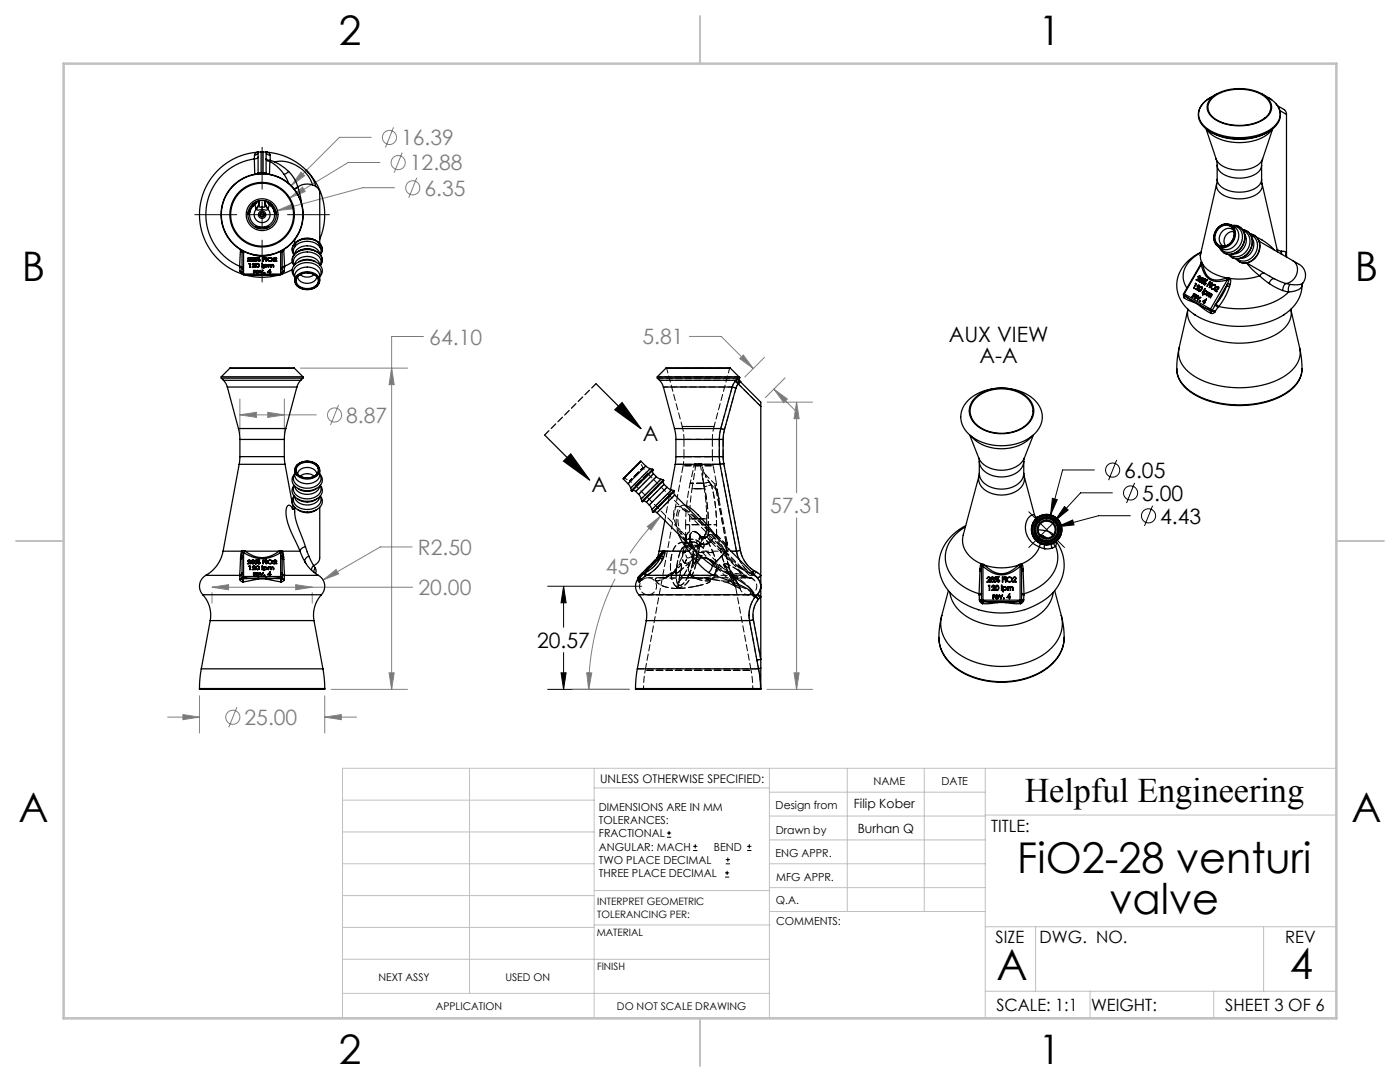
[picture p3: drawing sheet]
<svg xmlns="http://www.w3.org/2000/svg" width="279mm" height="216mm" viewBox="0 0 279 216" stroke-linecap="round" stroke-linejoin="round" font-family="sans-serif">
<defs><g id="words">
<g font-size="8.5">
<text x="203" y="174.2">FiO2-28 venturi</text>
<text x="221.4" y="182.3">valve</text>
<text x="198.9" y="195.5">A</text>
<text x="257.4" y="195.4">4</text>
</g>
<g font-size="8.1">
<text x="67.6" y="8.9">2</text>
<text x="207.3" y="8.9">1</text>
<text x="4.4" y="56.2">B</text>
<text x="270.4" y="56.2">B</text>
<text x="3.7" y="164.1">A</text>
<text x="269.7" y="164.1">A</text>
<text x="67.6" y="212.4">2</text>
<text x="207.3" y="212.4">1</text>
</g>
<text font-size="6.9" x="204.5" y="160.1">Helpful Engineering</text>
<g font-size="4.2" fill="#808080">
<text x="80.1" y="29">16.39</text>
<text x="81.8" y="34">12.88</text>
<text x="84.7" y="39">6.35</text>
<text x="85.7" y="68.7">64.10</text>
<text x="128.2" y="68.7">5.81</text>
<text x="69.1" y="84.4">8.87</text>
<text x="153.7" y="102.4">57.31</text>
<text x="83.4" y="110.7">R2.50</text>
<text x="83.5" y="118.8">20.00</text>
<text x="120.9" y="114.6">45°</text>
<text x="48.8" y="144.7">25.00</text>
</g>
<g font-size="4.2">
<text x="189.3" y="68.3">AUX VIEW</text>
<text x="195.5" y="72.5">A-A</text>
<text x="128.3" y="87.9">A</text>
<text x="224.4" y="95.4">6.05</text>
<text x="118" y="98.2">A</text>
<text x="228" y="99.9">5.00</text>
<text x="231.5" y="104.5">4.43</text>
<text x="107.2" y="129.3">20.57</text>
</g>
<g font-size="3.4">
<text x="197.8" y="166">TITLE:</text>
<text x="198.7" y="188.1">SIZE</text>
<text x="207.5" y="188.1">DWG. NO.</text>
<text x="256.5" y="188.2">REV</text>
<text x="198.8" y="201.7">SCALE: 1:1</text>
<text x="217.7" y="201.8">WEIGHT:</text>
<text x="244.5" y="201.7">SHEET 3 OF 6</text>
</g>
<g font-size="2.5">
<text x="170.4" y="161.3">Filip Kober</text>
<text x="171.2" y="166.3">Burhan Q</text>
</g>
<text font-size="2.4" x="119.8" y="156.2">UNLESS OTHERWISE SPECIFIED:</text>
<g font-size="2.2">
<text x="119.5" y="161.8">DIMENSIONS ARE IN MM</text>
<text x="154.8" y="161.4">Design from</text>
<text x="174.3" y="156.7">NAME</text>
<text x="187.9" y="156.7">DATE</text>
<text x="119.5" y="164.4">TOLERANCES:</text>
<text x="119.5" y="167.1">FRACTIONAL</text>
<text x="154.9" y="166.3">Drawn by</text>
<text x="119.5" y="169.7">ANGULAR: MACH</text>
<text x="119.5" y="172.4">TWO PLACE DECIMAL</text>
<text x="142.5" y="169.7">BEND</text>
<text x="154.8" y="171">ENG APPR.</text>
<text x="119.5" y="175">THREE PLACE DECIMAL</text>
<text x="154.9" y="175.7">MFG APPR.</text>
<text x="154.9" y="180.4">Q.A.</text>
<text x="154.9" y="184.6">COMMENTS:</text>
</g>
<g font-size="2.1">
<text x="75.5" y="195.7">NEXT ASSY</text>
<text x="100.9" y="195.7">USED ON</text>
<text x="86.9" y="201.5">APPLICATION</text>
<text x="123.1" y="201.6">DO NOT SCALE DRAWING</text>
</g>
<g font-size="2">
<text x="119.2" y="180.6">INTERPRET GEOMETRIC</text>
<text x="119.2" y="183.1">TOLERANCING PER:</text>
<text x="119.1" y="186.7">MATERIAL</text>
<text x="119.1" y="193.5">FINISH</text>
</g>
</g></defs>
<g fill="none" stroke="#808080" stroke-width=".2">
<path d="M57.8 39.5l2.6-2.1 .5 .8zM60.1 34.3l.7 .8-2.7 1.9zM74.1 27.4h-6.4l-9.6 9.6M75.8 32.4h-6.3l-11.7 7.1M78.5 25.4l-1.6 4M78.7 37.5h-6.3l-17 4.5M80.3 30.4l-1.6 4.1M83.2 35.5l-1.6 4M55.4 42l3-1.3 .3 .9zM47.9 79.6v6.8M56.7 79.6v6.8M60 73.5h21.3"/>
<path d="M78.2 73.5l.5 3.3h-1zM84.5 67.1h-6.3v70.5M137.6 67.1h6.3l6.4 6.4M147.6 71.6l.8-.8 1.9 2.7zM152.6 71.3l-4 3.9M154.4 77.6l4.5 4.5M154.4 77.6l2.7 2-.7 .7zM156.7 75.4l-4 3.9M47.9 82.8h15.2M47.9 82.8l3.3-.5v1zM53.4 82.3l3.3 .5-3.3 .5zM67.6 80.8l-1.6 4"/>
<path d="M153.1 80.2h9M159 80.2v18.1M159 80.2l.5 3.3h-1zM42.3 118.3v2M42.3 117.2h40.1M42.3 117.2l3.3-.5v1zM59 116.7l3.3 .5-3.3 .5zM62.3 118.3v2M64.5 115.7l2.6-2.1 .5 .9zM82.2 109.1h-6.3l-11.4 6.6M122.8 115.5a48.9 48.9 0 0 0-5.3 22.1M129.2 105.1l2.6-2.1-1.9 2.7z"/>
<path d="M131.8 103a48.9 48.9 0 0 0-6.1 7.4M159 103.4v34.2M39.8 138.8v7.5M64.8 138.8v7.5M66.1 137.6h15.2M77.7 134.3h1l-.5 3.3zM114.3 137.6h11.3M117.1 134.2l1 .1-.6 3.3zM153.1 137.6h9M158.5 134.3h1l-.5 3.3zM33.5 143.1h6.3M36.5 142.6l3.3 .5-3.3 .5z"/>
<path d="M47.3 141.1l-1.6 4M64.8 143.1h6.4M64.8 143.1l3.3-.5v1z"/>
<circle cx="77.7" cy="27.4" r="1.41"/>
<circle cx="79.5" cy="32.5" r="1.41"/>
<circle cx="82.4" cy="37.5" r="1.41"/>
<circle cx="66.8" cy="82.8" r="1.41"/>
<circle cx="46.5" cy="143.1" r="1.41"/>
</g>
<g fill="none" stroke="#000" stroke-width=".2">
<path d="M52.3 29.4v8.4M38.9 42.8h8.3M49.8 42.8h5M52.3 40.3v5.1M52.3 47.9v8.4M57.4 42.8h8.3M210 99.4l1 .3-1.3 3.1zM218.4 93.8h-6.3l-2.4 9M222 98.3h-6.4l-5 5.5M222.9 91.8l-1.7 4M226.4 96.3l-1.6 4.1M109.3 117h18.8"/>
<path d="M112.5 117v8.2M112.5 117l.5 3.3h-1zM205.3 102.1l7.1 7.1M211 105.1l3.1-1.3 .2 .9zM212.4 101.1l.8 .7-2.6 2zM212.4 102.1l-7.1 7.1M225.6 102.9h-6.4l-8.2 2.2M230 100.9l-1.6 4M109.3 137.6h16.3M112 134.3h1l-.5 3.3zM112.5 130.2v7.4M133.1 167.1h.8"/>
<path d="M133.1 166.2h.8M133.5 165.8v.8M138.3 169.7h.9M138.3 168.9h.9M138.8 168.5v.8M144.7 175h.8M144.7 174.2h.8M144.8 172.4h.9M144.8 171.5h.9M145.1 173.8v.8M145.3 171.1v.8M149.1 169.7h.9"/>
<path d="M149.1 168.9h.9M149.5 168.5v.8"/>
<circle cx="222.1" cy="93.8" r="1.41"/>
<circle cx="225.6" cy="98.4" r="1.41"/>
<circle cx="229.2" cy="102.9" r="1.41"/>
</g>
<path d="M118.9 76.6l9 8.9M108.7 86.8l9 9M112.5 92l1.4-1.4 3.8 5.2zM122.7 81.8l1.5-1.5 3.7 5.2z" fill="none" stroke="#000" stroke-width=".25"/>
<path d="M118.9 76.6l-10.2 10.2" fill="none" stroke="#000" stroke-width=".25" stroke-dasharray="1.3 .6" stroke-dashoffset=".1"/>
<g fill="none" stroke="#c0c0c0" stroke-width=".2">
<path d="M68.4 159.7h50.2M93.7 153.3v44.9M118.6 153.3v49.9M118.6 157.2h34.9M153.5 153.3v49.9M153.5 158.1h43.1M169.1 153.3v28.6M184.5 153.3v28.6M196.6 153.3v49.9M266.7 153.3h-198.3v49.9M68.4 178.7h50.2M68.4 172.4h50.2"/>
<path d="M68.4 166h50.2M118.6 177.7h35.1M153.5 167.6h43.1M153.5 162.8h43.1M153.5 172.4h43.1M153.5 177.1h43.1M196.6 162.6h70.1M68.4 198.2h85.1M68.4 185.1h50.2M68.4 191.4h50.2M118.6 191.4h34.9M118.6 184.6h35.1"/>
<path d="M153.7 181.9h42.9M196.6 197.8h70.1M196.6 184.9h70.1M206.7 184.9v12.9M217.5 197.8v5.4M242.2 197.8v5.4M252.2 184.9v12.9"/>
</g>
<path d="M139.7 3.2v9.5M3.2 107.9h9.5M266.7 107.9h9.5M139.7 203.2v9.5" fill="none" stroke="#c0c0c0" stroke-width=".25"/>
<path d="M12.7 12.7h254v190.5h-254z" fill="none" stroke="#c0c0c0" stroke-width=".5"/>
<g fill="#000">
<path d="M122.7 81.8l1.5-1.5 3.7 5.2zM112.5 92l1.4-1.4 3.8 5.2z"/>
<path d="M112.5 117l.5 3.3h-1zM112 134.3h1l-.5 3.3zM212.4 101.1l-1.8 2.7 2.6-2zM211 105.1l3.3-.4-.2-.9zM210 99.4l-.3 3.4 1.3-3.1z"/>
</g>
<path d="M78.2 73.5l.5 3.3h-1zM77.7 134.3h1l-.5 3.3zM53.4 82.3l3.3 .5-3.3 .5zM47.9 82.8l3.3-.5v1zM42.3 117.2l3.3-.5v1zM59 116.7l3.3 .5-3.3 .5zM64.5 115.7l3.1-1.2-.5-.9zM64.8 143.1l3.3-.5v1zM36.5 142.6l3.3 .5-3.3 .5zM129.2 105.1l2.6-2.1-1.9 2.7zM117.1 134.2l1 .1-.6 3.3zM158.5 134.3h1l-.5 3.3zM159 80.2l.5 3.3h-1zM154.4 77.6l2.7 2-.7 .7zM147.6 71.6l.8-.8 1.9 2.7zM60.1 34.3l-2 2.7 2.7-1.9zM57.8 39.5l3.1-1.3-.5-.8zM55.4 42l3.3-.4-.3-.9z" fill="#808080"/>
<g fill="none" stroke="#000" stroke-width=".25">
<path d="M241.6 19.5a3.8 3.8 0 0 0-2.4 3.8 4.1 4.1 0 0 0 2.4 3M241.6 19.5a3.6 3.6 0 0 0-2.1 4.4 7.6 7.6 0 0 0 6.2 3.5 11 11 0 0 0 8.8-2.3 3.2 3.2 0 0 0-.9-5.3l-.5-.3M242.8 18.8l-1.2 .7M242.8 18.8a10.1 10.1 0 0 1 9.1 0M242.8 18.8a2.73 2.73 0 0 0-1.4 4 7.9 7.9 0 0 0 7 2.3 6.3 6.3 0 0 0 5.2-2.8 2.84 2.84 0 0 0-1.7-3.5M251.9 18.8l1.2 .7M253.1 19.5l.7 .4M50.8 31.7a11.2 11.2 0 0 0-9.6 9.6 11.2 11.2 0 0 0 6.6 11.8M50.8 31.7v3.1M50.8 31v.7M51.3 30.4a12.5 12.5 0 0 0-11.4 10.9 12.5 12.5 0 0 0 8.5 13.4M51.3 30.4l-.3 .2-.2 .4"/>
<path d="M51.5 30.3h.6M51.5 31.3l-.2 .3-.5 .1M51.5 30.3a.71 .71 0 0 1-.7 .7M51.5 34.4v.3M51.5 30.3l-.2 .1M51.5 30.3v4.4M51.6 34.6v.1M51.6 34.6l-.1 .1M52 34.4l.1 .3M52 34.4l-.4 .2M52 34.4v.2M52.1 34.4h-.1"/>
<path d="M52.1 30.3h.4M52.1 34.4h.4M52.1 30.3v4.1M52.5 34.4h.1M52.5 30.3h.6M52.5 34.4v.3M52.5 30.3v4.1M52.6 34.4l-.1 .2M52.6 34.4l.4 .2M52.6 34.4v.3M53 34.6v.1M53.1 31.8a.67 .67 0 0 0 .7 .4"/>
<path d="M53.1 31.7l.3 .2 .5 .1M53.1 30.3a.72 .72 0 0 0 .8 .6M53.1 30.3l.2 .1M53.1 30.3v4.4l-.1-.1M53.1 34.4l.1 .3M53.1 30.3h.2M53.3 30.4l.5 .2 .1 .3M53.3 30.3h.1M53.5 30.4a12.5 12.5 0 0 1 7.6 3.6M53.8 32.2l.6 .3a8.5 8.5 0 0 1 2.3 2.3M53.8 32.2v2.6M53.9 30.9v1.1"/>
<path d="M53.9 32l2 .9 1.7 1.3M53.9 32l-.1 .2M54.8 32.3a6.6 6.6 0 0 1 7.6 4.6M56.7 34.8l.9 1.9M57.6 34.2l-.9 .6M57.6 34.2l1.2 1.6 .6 1.4M59.4 37.2l-.7 .5M59.4 37.2v.1M59.4 37.3a2.98 2.98 0 0 1 4.3 .7l.1 11.3a2.42 2.42 0 0 0-3.2-1.7 2.02 2.02 0 0 0-1.8 1.7v-1.5M59.4 37.3l.8 3.3M59.4 37.3l-.7 .4M61.1 34a12.5 12.5 0 0 1 2.7 13.7"/>
<path d="M61.1 34l1.2 1.4 .7 1.8M240.7 25.7l2 6M242.7 31.7l.2 1.3M242.7 31.7a4.3 4.3 0 0 0 3.9 2.2 5.4 5.4 0 0 0 5.3-2l.1-.2M242.8 36.7a2.29 2.29 0 0 0 1.9 2.5 6.6 6.6 0 0 0 6.7-.9l.5-.8v-.8M242.8 36.7l-3.2 13.9M242.9 35.8l-.1 .9M242.9 33a3 3 0 0 0 2.9 2.4 5.9 5.9 0 0 0 5.6-1.4l.4-1M242.9 35.8a3 3 0 0 0 2.9 2.4 5.9 5.9 0 0 0 5.6-1.4l.4-1M242.9 33v2.8M251.8 33v2.8M251.8 35.8l.1 .9"/>
<path d="M251.9 36.7l3.1 13.6M252 31.7l-.2 1.3M252.4 23.5a9.1 9.1 0 0 1-10.5-.2 2.46 2.46 0 0 1 .4-4.1 9.3 9.3 0 0 1 10.3 .2 2.46 2.46 0 0 1-.2 4.1M253.2 26.3a12.7 12.7 0 0 1-11.6 0M253.2 26.3a11.9 11.9 0 0 1-11.6 0M253.3 26.2l-.1 .1M253.9 25.8a8.1 8.1 0 0 1-7.2 2.6 7.6 7.6 0 0 1-5.9-2.6M254 25.7l-2 6M254.6 20.6a3.2 3.2 0 0 1-.4 5l-1 .7M254.9 21.1l1.5 .9 .3 .8M255.4 22.1l1.3 .7M256.7 22.8l.1 28.5"/>
<path d="M47.8 53.1l.5 .3M47.8 53.1v.2M47.8 53.3l.5 .3M47.8 53.3l.1 .8M47.9 54.1l.4 .4M47.9 54.1h.1M47.9 54.1v.1M47.9 54.2l.4 .3M47.9 54.2l.4 .2M48 49.9l-.2 3.2M48 49.9l.3 .5M48 49.8v.1"/>
<path d="M48.2 50l.1 .2M48.3 54.4h.1M48.3 54.4v.1M48.3 54.5l.3 .3M48.3 50.2v3.4M48.3 53.6v.9M48.3 54.5l.3 .2M48.3 54.5h.1M48.3 50v.2M48.6 54.8h.6M48.6 54.7v.1M48.6 50.1v4.6"/>
<path d="M48.6 54.8h7.4M48.6 54.7h7.4M48.6 54.8h.1M48.7 54.8a12.5 12.5 0 0 0 7.1 0M49.5 51.5v.1M49.6 52v.1M49.6 42.4l-.1 .2M49.6 42.4h-.1M49.7 54.8l1.8 .1M49.7 51.5l-.2 .1M49.7 51.5l.3 .1M49.7 51.4v.1"/>
<path d="M49.7 51.4l.3 .2-.2 .3M49.7 51.4l-.2 .1v.1M49.8 51.8v.1M49.8 51.9l-.2 .2M49.9 52.6v.7v-.7h-.2l.2 .1M49.9 53.2h.1M49.9 42.2l-.4 .6M49.9 42.1l-.3 .3M49.9 54.8l1.6 .1zM49.9 42.2l-.3 .2M50 51.6l-.6 .5h.7h-.5M50 51.5v.1"/>
<path d="M50.2 51.9h.1M50.2 51.5l.1 .1M50.2 51.9l.3 .2M50.2 51.8v.1M50.3 51.6l.2 .1M50.3 51.4v.2M50.3 51.7a.2 .2 0 0 0-.2 .2 .2 .2 0 0 0 .3 .2h.1M50.3 51.7h.1M50.4 40.8l-.4 .9-.4 .5M50.4 52.7v.1M50.5 52.1h.1M50.5 51.5l.2 .1"/>
<path d="M50.5 51.5l-.2 .1M50.5 51.4v.1M50.5 51.4l.3 .2-.2 .1M50.5 51.4l-.3 .1 .1 .2M50.5 51.8l.2 .1M50.5 51.8l-.3 .1M50.5 51.7v.1M50.5 53.2h.1M50.5 53.1v.1M50.6 40.6v.2M50.6 40.8l-.1 .3M50.6 40.8l-.2 .4"/>
<path d="M50.6 54l.1 .5zM50.6 51.7l.2 .2v.2M50.6 51.7h.1M50.7 52.7l-.3 .1M50.7 52.7l.2 .1M50.7 52.6v.1M50.7 52.6l.3 .2-.2 .2M50.7 52.6l-.3 .1v.1M50.7 51.6l-.2 .1M50.7 51.4v.2M50.7 40.5l-.1 .3M50.7 51.9l-.2 .2"/>
<path d="M50.7 51.8l.1 .3M50.8 51.5l-.1 .1M50.8 52.1h-.3M50.8 51.9h-.1M50.8 53l-.3 .2M50.8 53h.1M50.8 51.9h.1M50.8 40.4l-.2 .6M50.8 54l-.2 .3M50.8 54h.1M50.9 54h.1M50.9 54l-.2 .2"/>
<path d="M50.9 40.8a2.5 2.5 0 0 0-.5 3.7 2.5 2.5 0 0 0 3.8 0 2.5 2.5 0 0 0-.4-3.7M50.9 40.8l.2 .8M50.9 52.8l-.6 .5h.7l-.5-.1M50.9 52.7v.1M50.9 51.5l.1 .1M51 52.7l-.1 .1M51 51.6l.1 .1M51 51.4v.2M51 54.2l.1 .1M51.1 40.3l-.2 .5M51.1 54.1l-.1 .3 .4 .1M51.1 41.6l.1 .1"/>
<path d="M51.1 54.2l.2 .2h.4l-.3 .1M51.1 54.1h.1M51.1 52.9l.1 .2M51.1 52.1v.1M51.1 54.1v.1M51.1 51.7h.1M51.1 51.4a.17 .17 0 0 0-.2 .2 .17 .17 0 0 0 .2 .1M51.1 51.4h.7l-.7 .8M51.1 51.5l-.1 .1M51.1 51.5l.2 .1M51.1 51.4v.1M51.2 41.7a1.59 1.59 0 0 0 0 2.3 1.59 1.59 0 0 0 2.2 0 1.59 1.59 0 0 0 .1-2.3"/>
<path d="M51.2 41.7l.2 .2 .9-.1M51.2 53l.2 .3M51.2 54.1l-.1 .1h.6M51.2 54v.1M51.2 52.7v.3M51.3 51.6l-.2 .1M51.3 51.4v.2M51.3 51.5l.1 .1-.3 .1M51.3 51.4v.1M51.3 51.5h.1M51.4 51.5l-.1 .1M51.4 54.4v.1"/>
<path d="M51.4 45.4h-.3M51.4 45.4h-.1M51.4 54l.3 .1M51.4 54l-.3 .1M51.4 51.4v.1M51.4 54l-.2 .1M51.4 54l.3 .2M51.4 54h.1M51.4 52.6a.37 .37 0 0 0-.3 .4 .37 .37 0 0 0 .3 .3M51.4 52.6a.37 .37 0 0 1 .4 .4 .37 .37 0 0 1-.4 .3M51.4 53.3h.1M51.4 52.7l.3 .3"/>
<path d="M51.4 52.7l-.2 .3M51.4 52.6v.1M51.4 45.5l1-.1 .8 .1M51.5 40.1l-.6 .7M51.5 51.9l.1 .1M51.5 54.9h1.6M51.6 52l.1 .1M51.6 51.8v.2M51.6 45.2l-.7 .1M51.6 52.7l.1 .3M51.7 51.4l-.3 .1M51.7 54.1v.1h-.6"/>
<path d="M51.7 53l-.3 .3M51.7 51.4l-.6 .8M51.7 45.3l-.3 .1M51.7 54.1v.1M51.7 51.9l.1 .1M51.7 51.9l-.1 .1M51.7 51.8v.1M51.7 51.8a.17 .17 0 0 0-.2 .2 .17 .17 0 0 0 .2 .1M51.7 51.8a.18 .18 0 0 1 .2 .2 .18 .18 0 0 1-.2 .1M51.7 52.1h.1M51.7 40.2a1.89 1.89 0 0 1-.6 1.4M51.7 40.1v.1"/>
<path d="M51.7 40.2v.4M51.7 40.6l-.2 .6-.3 .5M51.7 40.6l.1 .6a.32 .32 0 0 0 .5 .1M51.8 52.9l-.2 .2M51.8 45.3l-.4 .1M51.8 52l-.1 .1M51.8 51.8v.2M51.9 51.9l-.1 .1M52 43.2h.6M52.2 42.4l-.3 .5M52.2 54.3v.2M52.2 54.5h.1"/>
<path d="M52.2 54.3h.1M52.2 54.3l.3-.3-.3 .5M52.2 54.3l-.4-.3 .4 .5M52.3 52.6l.1 .7zM52.3 53.2h.1M52.3 41.3v.5M52.5 42.4l.2 .5M52.5 52h.1M52.6 51.4l-.1 .7v-.7h.5l-.4 .1M52.6 51.7h.4l-.4 .1M52.6 52.8l.1 .7zM52.6 53.4h.1"/>
<path d="M52.7 53.2l.3 .1M52.7 52.9h.1M52.8 45.3l.4 .1M52.8 54.4v.1M52.9 40.6l.2 .6 .4 .5M52.9 40.6l-.1 .7h-.5M52.9 40.2a1.89 1.89 0 0 0 .6 1.4M52.9 40.2v.4M52.9 40.1v.1M52.9 45.3l.3 .1M53 52.8a.22 .22 0 0 0-.3 .2 .22 .22 0 0 0 .3 .3M53 52.8l.3 .2"/>
<path d="M53 52.8h.1M53 52.8h.1a.27 .27 0 0 1 .2 .3 .27 .27 0 0 1-.3 .2M53 52.8l-.3 .1M53 53.3h.1M53 45.2l.7 .1M53.1 54.8v.1M53.1 51.6l.1 .5zM53.1 52h.1M53.1 51.4v.1M53.2 40.1l.6 .7M53.2 45.4h.3M53.2 45.4l.1 .1"/>
<path d="M53.3 53l-.3 .3M53.3 52.9v.1M53.3 53v.1M53.4 51.7l.1 .2M53.5 41.7l-.3 .2-.9-.1M53.5 51.8l.1 .2 .3 .1M53.5 51.6v.2M53.5 54.2h.1M53.5 41.6v.1M53.5 52.8l.1 .5zM53.5 53.2h.1M53.5 40.3l.3 .5"/>
<path d="M53.5 54.1v.1M53.5 54.2h.3M53.8 40.8l-.3 .8M53.8 40.4l.2 .6M53.8 53.9l-.3 .3M53.9 52.8l-.3 .3M53.9 52.8l.1 .2M53.9 52.8h.1M53.9 51.4a.39 .39 0 0 0-.5 .4 .39 .39 0 0 0 .5 .3M53.9 51.4a.39 .39 0 0 1 .5 .4 .39 .39 0 0 1-.5 .3M53.9 51.5l.3 .1 .1 .2M53.9 51.5l-.3 .1-.1 .2"/>
<path d="M53.9 51.4v.1M53.9 52.1h.1M53.9 53.8l-.5 .5h.7l-.2-.1M53.9 53.8h.1M53.9 53.8v.7l-.1-.7M53.9 40.5l.1 .3M54 52.8v.5l.1-.4M54 53.2h.1M54 40.8l.1 .3M54 40.8l.2 .4M54.1 40.6l-.1 .2M54.2 40.7l.3 .8 .6 .7"/>
<path d="M54.2 54.8l-1.1 .1M54.3 50.8a5.6 5.6 0 0 1-4 0M54.3 51.5v.3M54.3 51.8l-.1 .2-.3 .1M54.4 52.8l-.3 .3M54.4 52.8l.1 .2M54.4 52.8h.1M54.4 52.8l.2 .1v.4l-.1-.5M54.4 52.8l-.8 .1M54.4 51.7l-.1 .2M54.5 53.2h.1M54.7 42l.3 .4"/>
<path d="M54.7 51.6a.26 .26 0 0 1 .2-.2 .26 .26 0 0 1 .3 .1l-.2 .4M54.7 51.5v.1M54.7 42.2l.3 .2M54.7 42.2l.4 .6M54.7 52l.1 .1M54.9 51.5l-.2 .1M54.9 51.5l.2 .1M54.9 51.4v.1M54.9 54.8l-1.8 .1M55 42.4l.1 .2M55 42.4h.1M55 51.9l-.2 .2"/>
<path d="M55 51.8v.1M55.1 51.6l-.6 .5h.7h-.4M55.1 51.5v.1M55.2 51.5l-.1 .1M56 54.7v.1M56 50.1v4.6M56 54.8h.1M56 54.8h-.6M56.3 50v.2M56.3 54.5l-.3 .3M56.3 54.5l-.3 .2M56.3 50.2v4.3"/>
<path d="M56.3 54.4v.1M56.3 54.4h.1M56.4 50l-.1 .2M56.6 49.8v.1M56.6 49.9l.2 3.2M56.6 49.9l-.3 .5M56.7 54.2l-.4 .3M56.7 54.2l-.4 .2M56.7 54.1l-.4 .4M56.7 54.1v.1M56.7 54.1h.1M56.8 53.3l-.5 .3"/>
<path d="M56.8 53.3l-.1 .8M56.8 53.1l-.5 .3M56.8 53.1v.2M58.4 53.8l-2.2 .9M58.4 52.3l-1.6 .8M58.7 53a1.84 1.84 0 0 1 1.1-2.9 3.5 3.5 0 0 1 4.4 1.3l.1 .8-.4 .8M58.7 50.9a1.84 1.84 0 0 1 1.1-3 3.5 3.5 0 0 1 4.4 1.3l.1 .9-.4 .8M58.7 52.9a1.8 1.8 0 0 1 1.5-2.5 2.9 2.9 0 0 1 3.9 1.7l-.2 .8M58.7 50.8a1.8 1.8 0 0 1 1.5-2.5 2.9 2.9 0 0 1 3.9 1.7l-.2 .8M58.8 52.9a1.78 1.78 0 0 1 1-2.9 3.4 3.4 0 0 1 4.4 1.3v.8l-.3 .8M58.8 50.8a1.78 1.78 0 0 1 1-2.9 3.4 3.4 0 0 1 4.4 1.2v.9l-.3 .8M58.8 56a1.97 1.97 0 0 1 .6-2.1 3 3 0 0 1 4.3 .7l.1 1.4"/>
<path d="M58.8 55.2a1.78 1.78 0 0 1 1.4-2.6 2.9 2.9 0 0 1 3.9 1.6l-.3 1M58.8 55.2a1.82 1.82 0 0 1 1-3 3.5 3.5 0 0 1 4.4 1.3l.1 .8-.5 .9M58.8 52.8a2.67 2.67 0 0 1 3.9-1.3l.7 .5 .4 .8M58.8 50.7a2.67 2.67 0 0 1 3.9-1.4l.7 .6 .4 .8M59.3 55.2a2.84 2.84 0 0 1 4.3 .4 1.87 1.87 0 0 1-2.1 2.2 2.1 2.1 0 0 1-2.6-1.9zM59.3 57a1.56 1.56 0 0 1-.4-1.6 1.56 1.56 0 0 1 1.4-1 2.67 2.67 0 0 1 3.5 1.3l-.1 .8-.4 .5M59.3 57.1a3.1 3.1 0 0 0 4 0M59.4 55.2a2.06 2.06 0 0 0 3.3 .9l.4-.4 .1-.5M59.5 55a2.74 2.74 0 0 1 4.1 .7 1.88 1.88 0 0 1-2.3 2 1.88 1.88 0 0 1-2.2-2zM59.6 52.2a3.3 3.3 0 0 1 3.4 0M59.6 50.1a3.3 3.3 0 0 1 3.4 0M59.9 54.8a2.15 2.15 0 0 0 2.8 0"/>
<path d="M61.3 54.5h.5M61.8 54.5a1.55 1.55 0 0 1 1.5 2.2 2.51 2.51 0 0 1-4.2-.5 1.7 1.7 0 0 1 1.6-1.7M236.2 58.7l.1 .1M236.2 58.7l.1 .3M236.2 58.9l.2 .6M236.2 58.6l.1 .1M236.2 58.6v.1M236.3 59h.1M236.3 58.8v.2M236.3 58.8l.9 .7M236.3 59l.1 .5M236.3 59l.9 .5"/>
<path d="M236.3 58.7v.1M236.3 58.7l5.3 3M236.4 59.5l1.9 .8M237.2 59.5l1.1 .8M237.2 59.5l1.1 .6M238.3 58.7v-.1l-.4 .6 .5-.5M238.3 58.7h.2M238.3 58.7h.1M238.3 58.7v.1M238.4 59.1a.27 .27 0 0 0-.1 .4 .27 .27 0 0 0 .4-.1l-.2 .1M238.4 58.7v.1M238.4 59.4l.1 .2"/>
<path d="M238.5 59.5h.2M238.5 58.7l-.1 .1M238.5 59.1h-.1M238.5 58.9h.3l.2 .2M238.5 58.9l-.1 .2M238.5 58.9h.4M238.7 56.6l-.4 .9zM238.7 57.7h.1M238.7 57.7h-.1M238.8 56.6l-.2-.1 .1 .2M238.8 59l.1 .1M238.8 59l.1 .3"/>
<path d="M238.8 59h-.3l.4 .3M239 59.1l-.1 .3-.5-.3 .1 .4M239 57.5l-.5 .2 .5 .2-.3-.2M239 57.5h.1M239 59.9h.1M239.1 59.7l.5-.3-.6 .5M239.1 59.7v-.6l-.1 .8M239.1 59.7h.1M239.2 59.7l-.1 .1M239.2 55.6l-.5 .2 .5 .3-.3-.3M239.2 55.6l.1 .1M239.2 57l-.2 .1a.27 .27 0 0 1 .3-.2 .27 .27 0 0 1 .2 .3 .27 .27 0 0 1-.3 .2l-.5 .3"/>
<path d="M239.2 57l.1 .3M239.2 57l.2 .1M239.3 58l.1 .1M239.3 57.3l-.3 .2M239.3 57.3h.1M239.3 57.5l-.1 .4 .1 .2h.3l.2-.3M239.3 57.5l.2-.2 .3-.1 .1 .3-.1 .3M239.3 57.5l.1 .1M239.3 57h-.1M239.4 58l.1 .1M239.4 55.9a.28 .28 0 0 0 .1 .4 .28 .28 0 0 0 .4-.1M239.4 55.9h.1"/>
<path d="M239.4 57.6v.4M239.4 55.2l-.3 .1a.24 .24 0 0 1 .4-.2 .24 .24 0 0 1 0 .4M239.4 55.2l.1 .2M239.4 55.2l.2 .1M239.4 56.1l.1 .2M239.4 55.9l.1 .3M239.5 55.4l-.3 .2M239.5 55.4v.1M239.5 55.1l-.2 .1M239.5 56.2l.2 .1M239.5 55.5l-.7 .4M239.6 58h-.2"/>
<path d="M239.6 58h.1M239.6 50.6l-.1 .4M239.6 50.6v.9l.2 .8M239.7 55.7l-.3 .2M239.7 55.7l.1 .1M239.7 55.5a.24 .24 0 0 1 .3-.1 .24 .24 0 0 1 .1 .3M239.7 55.5v.2M239.7 55.5h.1M239.7 50.4a5.8 5.8 0 0 0-3.6 5l.2 .8 .6 1.3M239.7 50.3a7.4 7.4 0 0 0-4.8 7.5 7.6 7.6 0 0 0 3.6 5M239.7 52.6l-3.5 6M239.7 52.8v.1"/>
<path d="M239.7 52.8l-3.4 5.9M239.7 52.6v.2M239.7 52.6h.1M239.7 55.5l.1 .3M239.7 52.9a3.7 3.7 0 0 0 2.5 3.2h1.2l1.5-.2M239.7 55.9l.2 .1M239.7 55.9l.1 .2M239.7 55.9h-.3M239.7 57.8l-.1 .2M239.7 57.8h.1M239.8 55.8h-.2M239.8 52.3l-.1 .3"/>
<path d="M239.8 52.3l-.2 .5M239.8 57.3l-.4 .3M239.8 57.3l-.1 .5M239.8 57.3l.1 .1M239.8 52.3l.2 .3M239.8 52.3h.1M239.8 55.8h.2M239.8 56.1l-.3 .1M239.8 56.1l.1 .1M239.9 57.3h-.2M239.9 55.5l.2 .1M239.9 55.5l.1 .2"/>
<path d="M239.9 55.5h-.2M240 52.6l-.3 .2M240 52.6v.1M240 52.7a7 7 0 0 0 4.8 2.7M240 52.7l-.3 .2M240 52.7a4.1 4.1 0 0 0 1.4 2.7 3.5 3.5 0 0 0 3.4 0M240 55.7l-.2 .1M240 55.7h.1M240 55.4l-.1 .1M240.1 55.7l-.2 .2v.3M240.2 55.8a.19 .19 0 0 0 .1 .3 .19 .19 0 0 0 .2-.1M240.2 55.8h.1"/>
<path d="M240.2 56l.1 .1M240.2 55.8l.1 .2M240.3 58.5a.31 .31 0 0 0 .2 .3 .31 .31 0 0 0 .4-.2M240.3 58.5l.2 .3M240.3 56l.1 .1M240.3 56.5a.19 .19 0 0 1 .3-.1 .19 .19 0 0 1 0 .3M240.3 56.5a.19 .19 0 0 0 .1 .3 .19 .19 0 0 0 .2-.1M240.3 56.5h.1M240.3 58.5h.1M240.3 56.7l.1 .1M240.3 56.5l.1 .2M240.4 56.1h.1"/>
<path d="M240.4 56.7l.1 .1M240.4 55.7l.2 .2M240.4 55.7v.2M240.4 55.7l-.2 .1M240.4 57.6l-.4 .9zM240.4 58.7l.3 .1M240.4 55.9l-.1 .1M240.4 55.9l.1 .1M240.5 56.8h.1M240.5 58.1a.31 .31 0 0 1 .4 .1 .31 .31 0 0 1 0 .4M240.5 58.1h.3M240.5 58.1v-.1l-.5 .8 .3-.3"/>
<path d="M240.5 55.7h-.1M240.5 55.7l-.3 .1M240.5 55.7l.1 .1M240.5 56.5v.2M240.5 56.5h-.2M240.5 56.5h.1M240.5 58.1v.1M240.5 56.7h-.1M240.5 56.7h.1M240.6 56.4l-.1 .1M240.6 56.5v.1M240.6 55.8l.3 .1"/>
<path d="M240.6 59.9l-.2 .4M240.7 59.8l-.6 .4M240.7 58.2l.2 .1M240.7 58.2l.1 .3M240.7 58.2a.29 .29 0 0 0-.3 .1 .29 .29 0 0 0 0 .4M240.8 55.9l-.3-.1v.2M240.8 55.9v.1M240.8 58.5l-.4 .2M240.8 58.5l.1 .1M240.9 55.9l-1.1 .7 1-.7M241.2 58.5v-.2l-.4 .7 .4-.4 .2-.1M241.2 58.5v.1"/>
<path d="M241.3 56.6l-.1 .1M241.3 58.4l.2 .3M241.3 58.4l-.1 .1M241.3 58.4l.1 .1M241.3 58.9h.1M241.4 58.5l-.1 .4M241.4 58.5l.1 .1M241.4 58.5h-.1M241.4 58.5h.1M241.5 56.3l-.3 .3 .3 .3-.3-.2-.3 .4 .5-.9 .3 .2h-.3M241.5 58.7h.3v.4M241.5 58.7v.1"/>
<path d="M241.7 56.7l-.3 .7zM241.7 59l-.2 .4 .3-.3M241.7 59l.1 .1M241.7 58.7l-.2 .1-.3 .4 .1-.3M241.7 58.7v.3M241.7 58.7l.2 .1M241.7 58.7h.1M241.8 57a.44 .44 0 0 1 .6-.2 .44 .44 0 0 1 .1 .7M241.8 57a.44 .44 0 0 0 .1 .7 .44 .44 0 0 0 .6-.2M241.8 57v.1M241.8 56.5l.1 .1M241.8 57.4l.2 .4"/>
<path d="M241.8 57.1v.3l.1 .2M241.9 56.6h.1M241.9 56.5v.1M241.9 57.6l.4 .1M242.4 56.9l.1 .2v.3M242.4 56.9h-.3l-.3 .2M242.4 56.9l.2 .2M242.4 56.8l-.3 .1M242.5 57.4l-.3 .2h-.3M242.5 57.4v.1M242.8 57.7l-.4 .2 .4 .3-.2-.3M242.8 57.7l.1 .1"/>
<path d="M243 45.5a1.9 1.9 0 0 1 2.6-.6 1.9 1.9 0 0 1 .7 2.5 2.17 2.17 0 0 1-3.7 1.2 2.55 2.55 0 0 1 .4-3.1zM243.1 45.5a1.97 1.97 0 0 1 2.6-.6 1.97 1.97 0 0 1 .7 2.5 2.31 2.31 0 0 1-3.7 1.4 2.6 2.6 0 0 1 .4-3.3zM243.1 57.3l-.3 .1a.24 .24 0 0 1 .3-.2 .24 .24 0 0 1 .1 .4M243.1 57.3v.3M243.1 57.3l.1 .1M243.1 57.6l-.3 .1M243.1 57.6h.1M243.2 57.2l-.2 .1M243.2 57.6l-.7 .4M243.3 45.4a1.82 1.82 0 0 1 2.4-.3 1.82 1.82 0 0 1 .5 2.4 2.04 2.04 0 0 1-1.5 1.6 2.04 2.04 0 0 1-2.1-.7 2.55 2.55 0 0 1 .7-3zM243.3 45.5a1.75 1.75 0 0 1 2.4-.3 1.75 1.75 0 0 1 .4 2.4 1.96 1.96 0 0 1-3.3 .9 2.4 2.4 0 0 1 .5-3zM244.8 55.4l.1 .5"/>
<path d="M244.8 57l-.9 1.9-1.2 1.8M244.8 57l.6 .2M244.8 55.4h.4l.3 .2M244.8 55.4l.1 .4M244.8 55.4h.1M244.9 55.8l-3.3 5.9M244.9 55.8v.1M245 56.6l.5 .2M245 56.6l-2.5 4.3M245 56.6l-.2 .4M245.3 55.8h-.4M245.3 55.8h.1"/>
<path d="M245.3 55.8l-.3 .8M245.4 57.2a13 13 0 0 1-2.2 4M245.5 55.6l-.2 .2M245.5 55.6h.1M245.5 55.6l.1 .6-.1 .6M245.5 56.8l-.1 .4M245.7 44.9a2.55 2.55 0 0 1 1.5 2.4 2.55 2.55 0 0 1-1.6 2.3 2.21 2.21 0 0 1-2.4-.4M245.8 45a2.34 2.34 0 0 1 2.4 3.4 2.88 2.88 0 0 1-4.2 1.9l-.7-1M246 45.1a2.21 2.21 0 0 1 1.8 3.2 2.52 2.52 0 0 1-4.1 1.4l-.2-.3M246.2 45.9a1.91 1.91 0 0 0-2.2 .2 1.91 1.91 0 0 0-.6 2.1l.4 .7 .5 .2M246.3 46.2a1.82 1.82 0 0 0-1.8 .9 1.82 1.82 0 0 0 .1 2M246.7 45a2.68 2.68 0 0 1 1.1 4.4 2.73 2.73 0 0 1-3.4 1.1"/>
<path d="M248 45.8a2.46 2.46 0 0 1 1.6 3.8 2.72 2.72 0 0 1-4.3 1.3l-.1-.1M248.1 46a2.63 2.63 0 0 1 .3 4.5 2.26 2.26 0 0 1-3 .3M248.2 45.9a2.68 2.68 0 0 1 1.1 4.3 2.73 2.73 0 0 1-3.4 1.2M248.4 46.7a2.74 2.74 0 0 1-2.3 4M248.8 52.5l4.7 2.7M248.8 52.5l1 1.2 1.6 1.3M249.5 46.7a2.46 2.46 0 0 1 1.6 3.8 2.72 2.72 0 0 1-4.3 1.3l-.1-.2M249.6 46.9a2.62 2.62 0 0 1 .3 4.4 2.26 2.26 0 0 1-3 .3M249.7 46.7a2.68 2.68 0 0 1 1.1 4.4 2.73 2.73 0 0 1-3.4 1.1M249.9 47.5a2.75 2.75 0 0 1-2.3 4.1M250.8 47.4a10 10 0 0 1 3.5 2.5M251.3 48.1l6.7 3.9"/>
<path d="M251.4 55a12.8 12.8 0 0 1-5.9 .6M251.4 55l1.9 1.6M252.3 54.5l-.5 .1-.4 .4M253.3 56.6l2.7 1.4M253.4 55.1l.9 .5M254.3 55.6l2.3 1M254.3 55.6a1.12 1.12 0 0 0-1 1M254.9 49.8l.8 .4M255.7 50.2v.5M255.7 50.2h.1M255.8 50.2h.5l.4 .2-.1 .4 .2 .5M255.8 50.2v.5"/>
<path d="M256 58l1.2 .3M256.6 56.6a1.6 1.6 0 0 0-.6 1.4M256.6 56.6l.9 .2M256.8 51.3h.1M257.2 58.3a14.4 14.4 0 0 1-11 3.3l-3-.4M257.5 56.8a1.59 1.59 0 0 0-.3 1.5M258 52l.3 .2a3.1 3.1 0 0 1 2.2 3.4l-.7 1.3M258 52a2.61 2.61 0 0 1 .8 2.8 2.61 2.61 0 0 1-2.2 1.8M259.8 56.9a7.1 7.1 0 0 1-3.6 5.9M259.8 56.9l-.1 .4a3 3 0 0 1-2.5 1M259.8 56.9h.1M260 56.5a3.8 3.8 0 0 1-2.5 .3"/>
<path d="M44.2 75.2v.3M44.2 75.2h16.2M44.2 75.5h16.2M44.2 75.5l.4 .4M44.6 75.9l.5 .6 .3 .7M44.6 75.9h15.4M45.4 77.2h13.8M45.4 77.2l2.2 8.3M45.9 73.5h12.9M45.9 73.5l-1.7 1.7M58.8 73.5l1.6 1.7M59.2 77.2l-2.2 8.3"/>
<path d="M60 75.9l-.5 .6-.3 .7M60.4 75.2v.3M60.4 75.5l-.4 .4M131.2 75.2v.3M131.2 75.2h16.3M131.2 75.5h16.2M131.2 75.5l.4 .4M131.6 75.9l.5 .6 .3 .7M131.6 75.9h15.3M132.4 77.2h13.7M132.4 77.2l2.2 8.3M132.9 73.5h12.9"/>
<path d="M132.9 73.5l-1.7 1.7M145.8 73.5l1.7 1.7M146.1 77.2l.8 .2M146.1 77.2l-2.3 8.3M146.7 76.1l-.6 1.1M146.7 76.1l.6 .5M146.9 77.4l-2.3 8.3M146.9 75.9l.5 .6M146.9 75.9l-.2 .2M147.3 76.6l-.4 .8M147.3 76.6l4.5 4.5M147.4 75.5l-.5 .4"/>
<path d="M147.4 75.5l-.1 .4 .3 .5M147.4 76.5l-.1 .1M147.5 75.2v.2M147.5 75.4l-.1 .1M147.5 75.4v.4l.2 .3M147.5 75.4h.1M147.6 76.4l-.2 .1M147.7 76.1l-.1 .3M147.7 76.1h.1M147.7 76.1l4.1 4.1v.9M193.3 79.8a10.3 10.3 0 0 1 13.3 .2 4.5 4.5 0 0 1-.8 7.1 10.3 10.3 0 0 1-12.8-.9 4.4 4.4 0 0 1 .3-6.4zM194.7 79.3a8.1 8.1 0 0 1 10.7 .4 3.6 3.6 0 0 1-1.1 5.6 8.2 8.2 0 0 1-10-1 3.5 3.5 0 0 1 .4-5z"/>
<path d="M194.7 79.5a7.8 7.8 0 0 1 10.5 .2 3.6 3.6 0 0 1-1 5.6 7.9 7.9 0 0 1-9.8-1.1 3.4 3.4 0 0 1 .3-4.7zM234.8 73.6a6.1 6.1 0 0 0 3.7 5.2 19.3 19.3 0 0 0 18.4-.5 5.7 5.7 0 0 0 2.9-4.7M235.3 69.4l1.8-7.7a4.4 4.4 0 0 0 2.2 4.6 15.8 15.8 0 0 0 16 0 4.5 4.5 0 0 0 2.3-4.6l1.8 7.7M235.3 69.4a5.1 5.1 0 0 0 2.7 5.4 18.5 18.5 0 0 0 18.6 .1 5.3 5.3 0 0 0 2.8-5.5M235.3 69.4l-.3 2.2-.2 2M238.3 60.3l1.1 .7M238.3 62.7a18.1 18.1 0 0 0 17.9 .1M238.3 60.1v.2M238.3 60.1l1.1 .7M239.4 61l2.3 1.6M239.4 61l1.2 .5M239.4 60l.1 .1"/>
<path d="M239.4 60.8v.2M239.4 60.8l1.2 .7M239.5 60.1h.1M239.5 60v.1M240.1 60.1l.4 .2M240.3 60.3v.3l.1-.2M240.4 60.3l.4-.6-.8 .4 .5 .3v-.1M240.4 60.3h.1M240.6 61.5l.9 .3M240.6 61.5l1 .6M241.5 61.8l.4 .1M241.5 61.8l.1 .3"/>
<path d="M241.6 62.1l.1 .5M241.6 61.7l.3 .2M241.6 61.7l-.1 .1M241.9 62l.5 .3M241.9 62l-.2 .6M241.9 62l-.3 .1M241.9 61.9l.6 .3M241.9 61.9v.1M241.9 61.9l.6 .2M241.9 61.9h.1M242.4 62.3l-.3 .2-.4 .1M242.5 62.2l-.1 .1"/>
<path d="M242.5 60.9l.6 .4M242.5 60.9l-.6 1M242.5 62.1v.1M242.7 60.7l.5 .5M242.7 60.7l-.2 .2M243.1 61.3l-.6 .8M243.2 61.2l-.1 .1M256.4 62.7l-.2 .1M259.4 69.4l.4 2.5v1.7M259.8 73.6a6.4 6.4 0 0 1-4 5.3 19.4 19.4 0 0 1-17.8-.6 5.9 5.9 0 0 1-3.2-4.7M47.6 85.5l.3 2.2M47.6 85.5h9.4"/>
<path d="M47.7 92.6h9.2M47.7 92.6l-3.2 17.4M47.9 91.1l-.2 1.5M47.9 87.7h8.8M47.9 91.1h8.8M47.9 87.7v3.4M56.7 91.1l.2 1.5M56.7 87.7v3.4M56.9 92.6l1.6 9M57 85.5l-.3 2.2M58.7 96.8a1.84 1.84 0 0 0 1.1 3 3.5 3.5 0 0 0 4.4-1.3l.1-.9-.4-.8M58.7 99a1.84 1.84 0 0 0 1.1 2.9 3.5 3.5 0 0 0 4.4-1.3l.1-.9-.4-.7"/>
<path d="M58.7 96.9a1.8 1.8 0 0 0 1.5 2.5 2.9 2.9 0 0 0 3.9-1.7l-.2-.8M58.7 99a1.8 1.8 0 0 0 1.5 2.5 2.9 2.9 0 0 0 3.9-1.7l-.2-.8M58.8 94.6a1.82 1.82 0 0 0 1 3 3.5 3.5 0 0 0 4.4-1.3l.1-.8-.5-.9M58.8 93.8a1.97 1.97 0 0 0 .6 2.1 3 3 0 0 0 4.3-.6l.1-1.5M58.8 94.6a1.78 1.78 0 0 0 1.4 2.7 2.9 2.9 0 0 0 3.9-1.7l-.3-1M58.8 97a2.65 2.65 0 0 0 3.9 1.4l.7-.6 .4-.8M58.8 99.1a2.65 2.65 0 0 0 3.9 1.4l.7-.5 .4-.9M59.3 92.9a2.84 2.84 0 0 1 4.3 .4 1.87 1.87 0 0 1-2.1 2.1 2.1 2.1 0 0 1-2.6-1.8zM59.3 92.8a1.56 1.56 0 0 0-.4 1.6 1.56 1.56 0 0 0 1.4 1 2.67 2.67 0 0 0 3.5-1.3l-.1-.8-.4-.5M59.3 92.8a3.1 3.1 0 0 1 4 0M59.4 97.4a3.2 3.2 0 0 0 3.8 0M59.4 99.6a3.2 3.2 0 0 0 3.8 0"/>
<path d="M59.4 94.6a2.06 2.06 0 0 1 3.3-.9l.4 .4 .1 .5M59.5 92.7a2.74 2.74 0 0 1 4.1 .7 1.88 1.88 0 0 1-2.3 2 1.88 1.88 0 0 1-2.2-2zM59.5 92.9a2.57 2.57 0 0 1 4 .6 1.88 1.88 0 0 1-2.4 1.9 1.67 1.67 0 0 1-1.9-2.1zM59.9 95a2.15 2.15 0 0 1 2.8 0M124.4 95.6l.9 .9M125.3 96.5l.6 .9M125.9 97.4l.1 .5M126 97.9l.1 .1M126.1 98l.4-.1 .4 .2M126.9 98.1l.6 .5M127.5 98.6l.5 .9M127.9 92.1l-.9 .8-2.6 2.7"/>
<path d="M127.9 92.1l-3.5 3.5M127.9 92.1l1 .9M128 99.5l.1 .5M128.9 93l.9 .5M128.9 93l-3.6 3.5M129.8 93.5l-3.9 3.9M129.8 93.5l.5 .1M130.3 93.6v.2M130.3 93.6l-4.3 4.3M130.3 93.8l-.1 .4 .2 .3M130.3 93.8l-4.2 4.2M130.4 94.5l-3.5 3.6"/>
<path d="M130.4 94.5l.6 .6M131 95.1l.9 .5M131 95.1l-3.5 3.5M131.9 95.6l-3.9 3.9M131.9 95.6l.5 .2M132.4 95.8v.1M132.4 95.8l-4.3 4.2M132.4 95.9v.4l.1 .3M132.4 95.9l-4.1 4.2M132.5 96.6l-3.5 3.6M132.5 96.6l.6 .6M133.1 97.2l.9 .5"/>
<path d="M133.1 97.2l-3.5 3.6M134 97.7l-3.9 4M134 97.7l.5 .2M134.5 97.9l.1 .1M134.5 97.9l-4.3 4.3M134.6 98l-.1 .4 .2 .4M134.6 98l-4.2 4.2M134.6 85.5l.3 2.2M134.6 85.5h9.2M134.7 98.8l-3.6 3.5M134.7 98.8l10.7 10.8M134.8 92.6h8.9"/>
<path d="M134.8 92.6l-1 5.1M134.9 91.1l-.1 1.5M134.9 87.7h8.7M134.9 91.1h8.7M134.9 87.7v3.4M143.6 91.1l.1 1.5M143.6 87.7h.7M143.6 91.1h.7M143.6 87.7v3.4M143.7 92.6l3.3 17.4M143.8 85.5l-.2 2.2M143.8 85.5l.8 .2"/>
<path d="M144.3 91.1l.1 1.4M144.3 87.7v3.4M144.4 92.5l-.7 .1M144.4 92.5l3.4 17.3M144.6 85.7l-.3 2M151.8 81.1v56.5M193.5 86.8l1.8 4.6M193.8 87a8.6 8.6 0 0 0 12.1 0M195.3 91.4a5.3 5.3 0 0 0 6.5 2.1 4 4 0 0 0 2.6-2.1M195.3 91.4l.1 .6M195.4 94.9l-3.2 11.9a4.9 4.9 0 0 0 3.1 5.5l.6 .2M195.4 94.9a3.1 3.1 0 0 0 2.4 3.5 5.4 5.4 0 0 0 6.4-1.8l.2-.7v-1"/>
<path d="M195.4 94.5v.4M195.4 92a3.5 3.5 0 0 0 3.5 3.1 4.8 4.8 0 0 0 5.3-2.2l.1-.9M195.4 94.5a3.5 3.5 0 0 0 3.5 3 4.8 4.8 0 0 0 5.3-2.2l.1-.8M195.4 92v2.5M204.3 92v2.5M204.3 94.5l.1 .4M204.4 94.9l2.1 7.9M204.4 91.4l-.1 .6M206.2 86.8l-1.8 4.6M40.5 118.7a6 6 0 0 1 1.5 5.1M40.5 118.7h23.6M41.1 114.8a2.5 2.5 0 0 0-.6 3.9"/>
<path d="M41.1 114.8h6.7M44.5 110a7 7 0 0 1-3.4 4.8M44.5 110h3.8M47.8 114.8v.1M47.8 114.9l.1 .7M47.9 115.6h.1M47.9 115.6v.1M47.9 115.7l.6 .4M48 111.6l-.2 3.2M48 111.2v.4M48.3 110l-.3 1.2M48.3 110l.1 .2"/>
<path d="M48.3 110h.1M48.3 114.4l-.1 .3-.4 .2M48.3 114.3l-.1 .3-.4 .2M48.3 111.4l-.3 .2M48.3 111l-.3 .2M48.3 111v4.2M48.3 115.2l-.4 .4M48.3 115.2v.1M48.3 115.3l-.4 .3M48.3 115.3h.1M48.3 115.3l.3 .2M48.3 115.3l.2 .8"/>
<path d="M48.3 115.3l-.4 .4M48.4 110.2l-.1 .8M48.4 110.2l.2 .1M48.4 110.2h.1M48.6 115.5l-.1 .6M48.6 115.2v.3M48.6 115v.2M48.6 115.2l-.3 .1M48.6 115l-.3 .2M48.6 115.2l1.3 .2M48.6 115h7.4M48.6 110.3v4.7"/>
<path d="M48.6 110.3h.1M48.7 110.3a6.3 6.3 0 0 0 7.3 0M48.9 110l-.3-.1-.3 .1M48.9 110l-.3 .3M48.9 110h.1M48.9 110l-.2 .3M48.9 110a5.1 5.1 0 0 0 6.8 0M48.9 110h6.8M49.6 112.4v.1M49.7 112.9h.2v.8v-.7zM49.7 111.8l.3 .2M49.7 111.8l.3 .1v.1l-.4 .4"/>
<path d="M49.7 111.8l-.3 .2 .3-.2M49.7 111.8h.1M49.8 112.2l-.4 .3h.7l-.5-.1M49.8 112.2v.1M49.9 113.1h.1M49.9 115.4l1.6 .1M49.9 115.4l-1.3 .1M50 112h.1M50 112l-.2 .2M50 112v.1M50.2 112.3l.3 .1M50.2 112.3v.1"/>
<path d="M50.2 112.3h.1M50.3 111.9l-.1 .1M50.3 111.9l.2 .2M50.3 111.9v.2M50.3 112.1a.2 .2 0 0 0-.2 .2 .2 .2 0 0 0 .3 .2h.1M50.3 112.1v.1M50.5 111.8l.2 .1M50.5 111.8l-.2 .1M50.5 112.4v.1M50.5 112.1h.1M50.5 111.8l.3 .1-.2 .2M50.5 111.8l-.3 .1 .1 .2"/>
<path d="M50.5 111.8h.1M50.5 112.1l.2 .2M50.5 112.1l-.3 .2M50.5 113.6v.1M50.6 114.5h.1M50.6 112.1l.2 .1v.2M50.6 112.1v.1M50.7 113l.2 .1M50.7 112.9l.2 .1 .1 .2-.5 .4M50.7 112.9l-.3 .3 .3-.2M50.7 112.9v.1M50.7 111.9l.1 .1"/>
<path d="M50.7 111.9l-.2 .2M50.7 111.9v.2M50.7 113.4l-.4 .3h.7l-.5-.1M50.7 113.4v.1M50.7 112.3l-.2 .1M50.7 112.3v.1M50.7 112.3h.1M50.8 112.4l-.3 .1M50.8 114.4l-.2 .4v-.5l.1 .2M50.9 114.3l-.1 .1M50.9 114.3l-.2 .1M50.9 114.3v.1"/>
<path d="M50.9 113.1l.1 .1M50.9 113.1l-.2 .3M50.9 113.1v.2M51 111.9l-.1 .1M51 111.9l.1 .1M51 111.9v.2M51.1 114.4l-.1 .1a.38 .38 0 0 0 .3 .4 .38 .38 0 0 0 .4-.2h-.1M51.1 114.5l-.1 .1M51.1 114.4v.3M51.1 111.8a.17 .17 0 0 0-.2 .1 .17 .17 0 0 0 .2 .2M51.1 111.8h.1M51.1 111.8l.2 .1"/>
<path d="M51.1 111.8l-.1 .1M51.1 112v.1M51.2 113.3l.2 .3M51.2 113.3v.3M51.2 113.1l-.1 .3M51.2 111.8h.2M51.2 111.8h.1M51.3 111.9h.1M51.3 111.9l-.2 .1M51.3 111.9v.2M51.3 111.8l.1 .2-.3 .1M51.3 111.8v.2"/>
<path d="M51.4 114.8h.1M51.4 114.3l.3 .1M51.4 114.3l-.3 .1M51.4 114.3v.1M51.4 114.4l-.3 .1h.6M51.4 114.4l.3 .1M51.4 112.9a.37 .37 0 0 0-.3 .4 .37 .37 0 0 0 .3 .4M51.4 112.9a.37 .37 0 0 1 .4 .4 .37 .37 0 0 1-.4 .4M51.4 112.9v.1M51.4 111.8h.1M51.4 113l-.2 .3M51.4 113l.3 .3"/>
<path d="M51.4 113.6v.1M51.5 115.3v.2M51.5 115.3h1.6M51.5 115.3l-1.6 .1M51.5 115.5l-3 .6M51.5 115.5h1.6M51.6 112.3l.1 .1M51.6 112.3v.2M51.6 112.3l-.1 .1M51.6 114.7l-.2 .1M51.6 114.7v.1M51.6 113.5l-.2 .1"/>
<path d="M51.6 113.1l.2 .3M51.7 114.5v.1M51.7 111.8h-.4M51.7 111.8v.1M51.7 114.4v.2h-.6l.3 .2M51.7 114.4v.2M51.7 113.3l-.1 .2M51.7 113.3l-.1 .3v-.1M51.7 112.2l.1 .1M51.7 112.2l-.1 .1M51.7 112.4v.1M51.7 112.2a.17 .17 0 0 0-.2 .2 .17 .17 0 0 0 .2 .1"/>
<path d="M51.7 112.2a.18 .18 0 0 1 .2 .1 .18 .18 0 0 1-.2 .2M51.7 112.2h.1M51.7 111.7l-.3 .1M51.7 111.7l-.7 .8 .7-.7M51.7 111.7v.1M51.8 112.3l.1 .1M51.8 112.3l-.1 .1M51.8 112.3v.2M51.9 114.5h.1M51.9 114.3l.3 .4M51.9 114.3l.3 .5M51.9 114.3v.2"/>
<path d="M51.9 114.5l.3 .3M52.2 114.8h.1M52.2 114.7v.1M52.3 112.9l.1 .8zM52.3 113.1h.1M52.4 114.3l-.2 .4M52.4 114.3l-.2 .5M52.4 114.3v.2M52.4 114.5h.1M52.5 111.8h.5h-.4v.7zM52.5 111.9h.1M52.6 112.1h.4h-.4"/>
<path d="M52.6 113.1l.1 .7zM52.7 113.6l.3 .1M52.8 114.7v.1M53 113.2l.3 .2M53 113.2a.22 .22 0 0 0-.3 .2 .22 .22 0 0 0 .3 .2M53 113.1l.1 .1a.27 .27 0 0 1 .2 .3 .27 .27 0 0 1-.3 .2M53 113.1l-.4 .2M53 113.1v.1M53 113.6v.1M53.1 115.5l3 .6M53.1 115.3v.2M53.1 115.3l1.6 .1"/>
<path d="M53.1 112l.1 .5zM53.1 112.1h.1M53.1 111.7v.2M53.3 113.4v.1M53.3 113.4l-.3 .2M53.5 112.1l.1 .2 .3 .1M53.5 112.1v.2M53.5 112l-.1 .2M53.5 113.3h.1M53.5 114.6h.3M53.5 114.6v.1M53.7 113.2h-.1"/>
<path d="M53.7 113.2h.1M53.9 113.2l-.2 .1-.2 .4v-.6l.1 .3M53.9 113.2l.1 .1v.4l.2-.4 .2-.1M53.9 113.1l.2 .2M53.9 113.1l-.2 .1M53.9 113.1v.1M53.9 111.8a.39 .39 0 0 0-.5 .3 .39 .39 0 0 0 .5 .4M53.9 111.8a.39 .39 0 0 1 .5 .3 .39 .39 0 0 1-.5 .4M53.9 111.8h.1M53.9 111.8l.3 .1 .1 .2M53.9 111.8l-.3 .1-.1 .2M53.9 112.4v.1"/>
<path d="M53.9 114.1v.7l-.1-.5M53.9 114.1h.1M53.9 114.1l-.5 .6h.4M53.9 114.3l-.4 .3M53.9 114.3h.1M53.9 114.6h.2l-.2 .1M54.1 113.3v.1l-.1-.1M54.3 112l.1 .2M54.3 112.1l-.1 .2-.3 .1M54.3 112.1v.2M54.4 113.1l.2 .1v.5l-.1-.4-.1-.1M54.4 113.1l-.3 .2"/>
<path d="M54.4 113.1v.1M54.5 113.3l.1 .2M54.7 115.4l-1.6 .1M54.7 115.4l1.3 .1M54.8 112.4l-.1 .1M54.9 111.8l.3 .1v.1l-.4 .4M54.9 111.8l-.3 .2 .3-.2 .2 .2M54.9 111.8h.1M54.9 112.2l-.4 .3h.7l-.4-.1M54.9 112.2v.1M55.1 112h.1M55.1 112l-.2 .2"/>
<path d="M55.1 112v.1M55.7 110l.3 .3M55.7 110l.3-.1 .3 .1M55.7 110h.1M56 115.2v.3M56 115v.2M56 115.2l.3 .1M56 115l.7 .6M56 115.2l-1.3 .2M56 110.3v4.7M56 110.3h.1M56 115.5l.1 .6"/>
<path d="M56.2 110.2l-.2 .1M56.2 110.2h.1M56.2 110.2l.1 .8M56.3 115.3l-.3 .2M56.3 115.3l-.2 .8M56.3 115.3l.4 .4M56.3 115.3l.4 .3M56.3 115.3h.1M56.3 114.4l.1 .3 .4 .2M56.3 114.3l.1 .3 .4 .2M56.3 111.4l.3 .2M56.3 111l.3 .2"/>
<path d="M56.3 111v4.3M56.3 110h3.6M56.3 110l-.1 .2M56.3 110h.1M56.4 110l.2 1.2M56.4 110l-.2 .2M56.6 111.2v.4M56.6 111.6l.2 3.2M56.7 115.7l-.6 .4M56.7 115.6v.1M56.7 115.6h.1M56.8 114.9l-.1 .7"/>
<path d="M56.8 114.8h6.7M56.8 114.8v.1M58.4 101.6a.72 .72 0 0 0-1-.6 3.6 3.6 0 0 0-.2 2.6l.8 2.2 1.9 4.2M58.8 101.5l-.5 .1M58.8 101.2v1.3l.3 1.3 1.9 5.3M59.4 101.7a3.2 3.2 0 0 0 3.8 0M59.9 110l1 2.2M60.9 112.2a7 7 0 0 0 2.6 2.6M61 109.1a1.21 1.21 0 0 0-1.1 .9M61 109.1l.6 1.9M61.6 111l1 1.8M61.6 111a.99 .99 0 0 0-.7 1.2"/>
<path d="M62.6 112.8l-.4 .6v.4M62.6 112.8l.3 .6M62.9 113.4l.2 .4-.1 .6M62.9 113.4l-.2 .3-.1 .5M63.5 114.8a2.5 2.5 0 0 1 .6 3.9M63.8 101.2v10.1a1.73 1.73 0 0 1-1.2 1.5M64.1 118.7a6 6 0 0 0-1.4 5.1M127.3 115.5h.1M127.3 115.5a2.5 2.5 0 0 0 .2 3.2M127.3 115.5v.3l.3 .3M127.4 115.3l-.1 .2M127.4 115.3v.1"/>
<path d="M127.4 115.4h.1M127.4 115.4l-.1 .1M127.4 115.4v.1M127.4 115.2l.2 .1M127.4 115.2v.3M127.4 115.5l.2 .6M127.5 115l.2 .2M127.5 115l-.1 .2M127.5 118.7a6 6 0 0 1 1.5 5.1M127.5 118.7h22.8M127.6 115.3l.4 .4M127.6 115.3v.8"/>
<path d="M127.6 115.3l-.2 .2M127.6 115.3l.5 .3M127.6 115.3h.1M127.7 115.2l.4 .4M127.7 115.2l-.1 .1M128 115.7l-.4 .4M128.1 100l.2 .1M128.1 115.6l-.1 .1M128.3 100.1l.3-.1 .4 .2M128.5 114.4l.3 .5M128.5 114.4l-.8 .8M128.8 114.3l.2 .5"/>
<path d="M128.8 114.3l-.3 .1M128.8 114.9l-.7 .7M129 100.2l.6 .6M129 114.8h13.4M129 114.8l-.2 .1M129.6 100.8l.5 .9M130.1 101.7l.1 .5M130.2 102.2h.2M130.4 102.2l.4-.1 .3 .2M131.1 102.3l7.9 7.8M131.2 111.3l-.2 .2M131.5 110l-.3 1.3"/>
<path d="M131.5 110h.8M131.8 111.4a7.1 7.1 0 0 1-3 2.9M131.8 111.4l.4 .2M132 111l.4 .2M132 111l-.2 .4M132 111l-3.5 3.4M132.2 111.6a7.6 7.6 0 0 1-3.2 3.2M132.2 110.3l-4.7 4.7M132.3 110l-.1 .3M132.3 110l-1.1 1.3M132.3 110l.2-.1 .2 .1M132.3 110h.1"/>
<path d="M132.4 111.2l-.2 .4M132.5 110.2l-.5 .8M132.5 110.2l-.3 .1M132.5 110.2h.1M132.7 110h4.8M132.7 110l-.2 .2M132.7 110h.1M132.7 110l-.3 1.2M132.7 103.9l-1.2 6.1M135.4 106.6a11.7 11.7 0 0 0 2.1 3.4M136.7 100.8a5 5 0 0 1 2.6 1.9l1.8 2 1.8 2.3M137.5 110l1.6 2.2"/>
<path d="M138 109.2l-.5 .8M138.9 110.1h.1M139 110.1l.8 .9M139.1 112.2l2.3 2M139.8 111l2.4 1.8M139.8 111a1.5 1.5 0 0 1-.7 1.2M141.4 114.2l1 .6M142.2 112.8a1.99 1.99 0 0 1-.8 1.4M142.2 112.8l.9 .6M142.4 114.8a25.5 25.5 0 0 1 7.5 3.2l.4 .7M143.1 113.4a29.4 29.4 0 0 1 6.9 4.3l.4 .9M143.1 113.4l-.2 .8-.5 .6"/>
<path d="M145.4 109.6l5.7 5.6M145.4 109.6l-3.2 3.2M145.9 110h1.1M147 110l.5 1.6M147.8 109.8l-.8 .2M147.8 109.8a6.2 6.2 0 0 0 2.6 4M150.3 118.7l.1 .3 .3 .1M150.4 113.8l-.3 .5M150.4 113.8l.1 .1M150.4 118.6l.2 .2 .3 .1M150.4 118.6l-.1 .1M150.5 113.9l.7 .4 .6 .5-.6 .5"/>
<path d="M150.5 113.9l-.2 .5M150.7 119.1a6 6 0 0 0-1.1 4.7M150.7 119.1l.6 .5M150.9 118.9l.5 .6M150.9 118.9l-.2 .2M151.1 115.2h.1M151.1 115.2l.1 .1M151.2 115.3l.4 .7 .2 .7M151.2 118.6l.6 .5-.4 .4M151.2 118.6l-.3 .3M151.3 119.6a5.2 5.2 0 0 0-.9 4.1M151.4 119.5l-.1 .1"/>
<path d="M151.8 116.7v.6M151.8 117.3l-.2 .7-.4 .6M151.8 117.3v.1M151.8 116.6v.1M189.3 117.8l-1.3 5a7.2 7.2 0 0 0 3.6 7.9 15.8 15.8 0 0 0 17.6-.8 6.9 6.9 0 0 0 2.6-7.1M189.6 118.2a7.7 7.7 0 0 0 5.7 6 13.2 13.2 0 0 0 13-2.4 6.2 6.2 0 0 0 1.9-3.6M192.7 105.1a6.8 6.8 0 0 0-3.8 7.7 9.2 9.2 0 0 0 6.5 5.7M192.7 104.9a8.7 8.7 0 0 0-4.9 10.4 11.7 11.7 0 0 0 9.8 6.9 14.2 14.2 0 0 0 13.2-4.8 7.8 7.8 0 0 0 0-9.4M195.4 118.5v.2M195.4 118.7l.1 1M195.5 119.7l.4 .1M195.5 119.7h.1"/>
<path d="M195.5 119.7v.2M195.5 119.9l.6 .6M195.6 114l-.2 4.5M195.6 114l.3 .1M195.6 113.5l.3 .2M195.6 113.5v.5M195.8 112.5l-.2 1M195.8 112.5l.2 .3M195.9 112.5l.5 .2M195.9 112.5h-.1M195.9 118.3l-.5 .2M195.9 118.6l-.5 .1"/>
<path d="M195.9 113.7v6.1M195.9 119.8h.3M195.9 119.8h.1M195.9 119.8l.3 .1M195.9 119.8v.1M195.9 119.9l.3 .2M195.9 119.9l.2 .6M195.9 119.9h-.4M196 112.8l-.1 .9M196 112.8l.2 .2M196 112.8h.1M196.2 119.8v.1"/>
<path d="M196.2 119.9v.2M196.2 113v6.8M196.2 113v.1M196.2 119.8h7.4M196.2 119.9l1.3 .2M196.2 113.1a4.9 4.9 0 0 0 7.3 0M196.4 112.7l-.2 .3M196.4 112.7l.1 .1M196.5 112.8a10.7 10.7 0 0 0 6.8 0M196.5 112.8l-.3 .3M196.5 112.8a4.2 4.2 0 0 0 4.9 1.3l1.9-1.3M197.1 115.2a.31 .31 0 0 1 .4 0 .31 .31 0 0 1 0 .4l-.3 .4h.4v.1h-.7l.4-.4a.27 .27 0 0 0 .1-.5 .27 .27 0 0 0-.4 .2z"/>
<path d="M197.3 116.8h.2v1l-.1-.9zM197.8 115.2a.27 .27 0 0 1 .5 0 .27 .27 0 0 1-.1 .4 .31 .31 0 0 1 .1 .5 .31 .31 0 0 1-.5 0 .31 .31 0 0 1 .1-.5zM198 116.9a.31 .31 0 0 1 .5 0 .31 .31 0 0 1 0 .4l-.4 .4h.5v.1h-.7l.4-.4a.27 .27 0 0 0 .1-.5 .27 .27 0 0 0-.5 .2zM198.2 118.7l.1 .1h.2l-.2 .2v.5zM198.6 115.2l.8-.1-.8 1.1 .6-1-.3 .1a.23 .23 0 0 1-.2 .3 .23 .23 0 0 1-.1-.4zM198.7 118.9a.37 .37 0 0 1 .4-.1 .37 .37 0 0 1 .2 .3h-.6a.36 .36 0 0 0 .2 .3 .36 .36 0 0 0 .4-.1 .38 .38 0 0 1-.6 .1 .38 .38 0 0 1 0-.5zM198.8 118.9l.2-.1 .2 .2h-.5zM198.8 116.9l.2-.1a.54 .54 0 0 1 .3 .5 .54 .54 0 0 1-.4 .5l-.2-.3zM198.8 116.9a.36 .36 0 0 1 .5 .4 .36 .36 0 0 1-.5 .4l-.1-.4zM199.4 118.7l.4 .6 .3-.6-.3 .8zM199.8 119.5h.1M199.9 116.8v1z"/>
<path d="M200 115.1h.5l-.4 .1v.3h.4l-.4 .2v.4zM200.2 117.1v.1a.38 .38 0 0 1 .6 0 .38 .38 0 0 1 0 .5 .38 .38 0 0 1-.6 0v.4zM200.7 115.4l.1 .7zM201.1 117.1l.1 .1 .3-.1 .2 .1a.27 .27 0 0 1 .3-.1 .27 .27 0 0 1 .2 .3l-.1 .4v-.6h-.3l-.2 .6v-.6h-.2l-.3 .6zM201.4 118.7v.4h-.3zM201.5 118.4l.1 .8-.2 .3v-.3h-.5zM202.2 115.2a.31 .31 0 0 1 .5 0 .31 .31 0 0 1 0 .4l-.4 .4h.5v.1h-.7l.4-.4a.27 .27 0 0 0 .1-.5 .27 .27 0 0 0-.4 .2zM203.3 112.8l.2 .3M203.3 112.7l.3 .3M203.3 112.7v.1M203.6 119.8h.3M203.6 119.8v.1"/>
<path d="M203.6 119.9v.2M203.6 113v6.8M203.6 113l-.1 .1M203.6 119.9l-1.3 .2M203.8 112.8l-.2 .2M203.8 112.8h.1M203.8 112.8l.1 .9M203.9 119.9l-.3 .2M203.9 119.9l-.2 .6M203.9 119.9h.4M203.9 119.8l-.3 .1M203.9 119.8v.1"/>
<path d="M203.9 119.8h.1M203.9 118.3l.5 .2M203.9 118.6l.4 .1M203.9 113.7v6.1M203.9 112.5l-.6 .2M203.9 112.5l-.1 .3M203.9 112.5h.1M203.9 112.5l.3 1M204.2 113.5l-.3 .2M204.2 113.5v.5M204.2 114l.2 4.5M204.2 114l-.3 .1"/>
<path d="M204.3 119.9l-.6 .6M204.3 119.7l-.4 .1M204.3 119.7v.2M204.3 119.7h.1M204.3 118.7v1M204.4 118.5l-.1 .2M206.5 102.8a1.05 1.05 0 0 0-1.2 .4 3.9 3.9 0 0 0 2.1 5.9M206.5 102.8h.1M206.5 102.8l.4 .6M206.7 103.2h.5M207.2 105.7h.4a3.4 3.4 0 0 1 2.5 1l-.1 .2M207.4 109.1a6 6 0 0 1-3.5 3.4"/>
<path d="M207.4 109.1l1.1 .4M207.5 106.7l1.4 .7M207.7 108.5l-.3 .6M208.5 108.7v.8M209.7 108.6l.4 .7M210.1 109.3l-1.6 .2M210.2 108.4l.5 .6M210.5 117.9l1.3 4.9M210.7 109l-.6 .3M210.7 109a6.5 6.5 0 0 1-3.1 8l-1.2 .7-2 .8M210.7 108.1v.9M39.8 137.4v.2h25v-.2"/>
<path d="M39.8 137.4h25M40.2 133.5l-.4 3.9M40.2 133.5h24.2M42 123.8h20.7M42 123.8l-1.8 9.7M62.7 123.8l1.7 9.7M64.4 133.5l.4 3.9M126.8 137.4v.2h25M126.8 137.4h25M127.2 133.5l-.4 3.9M127.2 133.5h24.2M129 123.8h20.6"/>
<path d="M129 123.8l-1.8 9.7M149.6 123.8l1.5 7.9M150.4 123.7l-.8 .1M150.4 123.7l1.4 7.9-.7 .1M151.1 131.7l.3 1.8M151.4 133.5l.4 3.9M151.8 137.4h.1M151.8 137.4v.2M151.8 133.3l-.4 .2M187.4 127.2a8.2 8.2 0 0 0 5 7.2 16.3 16.3 0 0 0 17.2-1.6 7.3 7.3 0 0 0 2.8-5.6M187.4 127.2a8.6 8.6 0 0 0 5.7 7.4 16.3 16.3 0 0 0 16.5-1.9 7.5 7.5 0 0 0 2.8-5.5M188 122.8l-.4 1.9-.2 2.5"/>
<path d="M196.2 120.1l-.1 .4M196.2 120.1h1.3M197.5 120.1l1.6 .1M199.1 120.1v.1M199.1 120.1h-1.6M199.1 120.1h1.6M199.1 120.2l-3 .3M199.1 120.2h1.5M200.6 120.2l3.1 .3M200.7 120.1l-.1 .1M200.7 120.1h1.6M202.3 120.1l-1.7 .1"/>
<path d="M202.3 120.1h1.3M203.6 120.1l.1 .4M211.8 122.8l.5 2.5 .1 1.9"/>
<circle cx="52.3" cy="42.8" r="3.2"/>
<circle cx="52.3" cy="42.8" r="8.1"/>
<circle cx="52.3" cy="42.8" r="8.2"/>
<circle cx="52.3" cy="42.8" r="6.3"/>
<circle cx="52.3" cy="42.8" r=".74"/>
<circle cx="52.3" cy="42.8" r="6.4"/>
<circle cx="52.3" cy="42.8" r=".44"/>
<circle cx="52.3" cy="42.8" r="2.83"/>
<circle cx="198.1" cy="115.9" r=".23"/>
<circle cx="198.1" cy="115.4" r=".19"/>
<circle cx="198.7" cy="115.3" r=".14"/>
<circle cx="199.3" cy="115.9" r=".14"/>
<circle cx="199.3" cy="115.9" r=".24"/>
<circle cx="200.3" cy="119.4" r=".08"/>
<circle cx="200.5" cy="117.4" r=".29"/>
<circle cx="200.7" cy="115.2" r=".08"/>
<circle cx="201.5" cy="115.6" r=".43"/>
<circle cx="201.5" cy="115.6" r=".53"/>
<circle cx="208.9" cy="105.7" r="2.4"/>
<circle cx="208.9" cy="105.7" r="2.22"/>
<circle cx="208.9" cy="105.7" r="1.9"/>
<circle cx="208.9" cy="105.7" r="2.77"/>
<circle cx="208.9" cy="105.7" r="3"/>
<circle cx="208.9" cy="105.7" r="2.31"/>
<circle cx="208.9" cy="105.7" r="1.7"/>
<circle cx="208.9" cy="105.7" r="2.5"/>
</g>
<g fill="none" stroke="#000" stroke-width=".2" stroke-dasharray="1.3 .6">
<path d="M133 73.5h.1M145.6 73.5h.1M146.7 76.1l.2-.2M147.3 76.6l.1-.1M147.4 75.5l-.5 .4M147.4 76.5l.2-.1M147.5 75.4l-.1 .1M147.5 75.4h.1M147.6 76.4l.1-.3M147.7 76.1h.1M124.4 95.6l3.5-3.5M124.5 95.4h.1"/>
<path d="M126.9 98.1l3.5-3.6M127.7 92.2l-3.1 3.2 3.1-3.2M127.7 92.2v-.1M128.9 93l-3.6 3.5M131 95.1l-3.5 3.5M133.1 97.2l-3.5 3.6M134.8 92.6h8.9M138.7 92.5l-.1 .1M138.7 92.5l.2 .2M139.3 85.1h-3.1h6.3h-3.2M139.8 92.7l.1-.2M140.1 92.6l-.2-.1"/>
<path d="M142.6 96.6h.3l.1-.2M142.9 97.7l2 10.7M142.9 97.7h.2M143.1 97.7h.1M143.5 99.5l1.6 8.8M127.3 115.5h.1M127.3 115.5l.1-.2M127.4 115.3h.1M127.4 115.4l-.1 .1M127.6 116.1l.4-.4M127.6 115.3l-.2 .2M127.6 115.3l.4 .4"/>
<path d="M127.6 115.3h.1M127.6 115.3l-.2-.1M127.6 115.3l.5 .3M127.7 115.2l-.2-.2M127.7 115.2l-.1 .1M127.7 115.2l.4 .4M127.7 114.8l.1 .2M127.7 114.8l.2 .1M127.8 114.7l.1 .2M127.8 115l-.1-.2M127.8 114.7l.2 .1M127.8 115h.1"/>
<path d="M127.9 114.7l.1 .1M127.9 114.6l.2 .1M128 115.7l.1-.1M128 114.8l-.2-.1M128 114.8l-.2 .2M128 114.5l.2 .1M128.1 114.7l-.1 .1M128.1 115.6h.1M128.1 114.4l.1 .2M128.1 114.4l.2 .1M128.1 114.7l-.1-.2M128.2 114.6h.1"/>
<path d="M128.2 114.3l.1 .2M128.2 114.3l.2 .1M128.3 114.5l-.1 .1M128.3 114.5h.1M128.4 114.1l.1 .2M128.5 114.4l.3-.1M128.5 114.4l.3 .5M128.7 113.8l.1 .2M128.8 114.3l.2 .5M128.8 114.9l.2-.1M128.8 113.7l.2 .1M128.9 113.7l.1 .1"/>
<path d="M128.9 113.6l.2 .1M129 113.6l.1 .1M129 100.2l3.5-3.6M129 113.8l.3-.3M129 113.8l-.2 .2M129.1 113.7l-.2-.1M129.1 113.5l.1 .1M129.1 113.4l.1 .2M129.1 113.4l.2 .1M129.2 113.4l.1 .1M129.2 113.6l-.2-.1M129.3 113.5l-.2-.1"/>
<path d="M129.3 113.3l.1 .1M129.3 113.2l.1 .2M129.3 113.2l.2 .1M129.4 113.4l-.2 .2M129.4 113.4l-.2-.1M129.4 113.2l.1 .1M129.4 113.1l.1 .2M129.5 113.3l-.1 .1M129.5 113.3l-.1-.2M129.5 113l.2 .1M129.5 113.3l-.2 .2M129.6 112.9l.1 .2"/>
<path d="M129.6 113.2l-.1-.2M129.7 113.1l-.2 .2M129.7 113.1l-.1 .1M130 112.5l.1 .2M130.1 112.4l.1 .2M130.1 112.4l.2 .1M130.1 112.7h.1M130.2 112.6l-.2-.1M130.2 112.3l.1 .2M130.2 112.6h.1M130.2 112.6l-.1-.2M130.2 112.3l.2 .1"/>
<path d="M130.3 112.5l-.1 .1M130.3 112.2l.1 .2M130.3 112.2l.2 .1M130.4 112.2l.1 .1M130.4 112.4l-.2-.1M130.4 112.1l.1 .2M130.4 112.1l.2 .1M130.4 112.4l-.1-.2M130.4 112.4l-.1 .1M130.5 112.1l.1 .1M130.5 112.3l-.1-.2M130.5 112l.2 .1"/>
<path d="M130.5 112.3h.1M130.6 112l.1 .1M130.6 111.9l.1 .2M130.6 112.2l-.1-.1M130.6 112.2l-.1-.2M130.6 112.2l-.1 .1M130.7 111.8l.1 .2M130.7 112.1l-.2-.1M130.7 112.1l-.3 .3M130.7 111.8l.2 .1M130.7 112.1l-.1-.2M130.8 111.8l.1 .1"/>
<path d="M130.8 111.7l.1 .2M130.8 112l-.1-.1M130.8 112l-.1-.2M130.9 111.9l-.2-.1M130.9 111.9l-.2 .2M130.9 111.9h.1M131.1 102.3l3.6-3.5M131.8 111.4l.4 .2M131.8 111.4l.2-.4M131.9 115.3h.1M131.9 115.3h.5M132.2 110.3l.1-.3"/>
<path d="M132.2 110.3l.3-.1M132.3 110l-.1 .3M132.3 110h.1M132.4 111.2l-.4-.2M132.4 111.2l-.2 .4M132.5 110.2h.1M132.5 110.2l.2-.2M132.7 110l-.2-.1-.2 .1M132.7 110h.1M132.7 110l-.2 .2M134.8 113.9v.4l.1 .1M134.9 114.4l-.1-.1v-.4"/>
<path d="M135 117.4h.3M135 113.4l-.2 .5M135 113.3v.1M135.3 117.2l.2-.4M135.3 117.4h-.3M135.5 116.8h.2M135.5 116.8a3.2 3.2 0 0 1-.5-2.8l.1-1.3a5.5 5.5 0 0 1 1.5-3.7l.5-.1M135.6 115.8l.4-3.2M135.6 115.8h.1M135.6 115.8a1.68 1.68 0 0 1 .2-1.4l.2-1.8M135.7 116.8h-.2M136.8 108.4l.1 .1-.1-.1"/>
<path d="M136.8 108.4v-.4M136.8 108v.4M136.8 108l.1-.1M136.8 107.1l.1 .3M136.9 107.9l.1-.1M136.9 107.4v-.3M136.9 107.4h.1M136.9 107.4v.3M136.9 107.8h.1M136.9 107.6v.2M136.9 107.1a1.36 1.36 0 0 1 1-1.1 1.36 1.36 0 0 1 1.4 .5M136.9 107.1h.1"/>
<path d="M136.9 107.1v.3M136.9 107.7v-.1M137.1 108.9h.2M137.3 108.9h-.2M137.3 113.2h.1M137.4 113.2h-.1M137.4 115l1.4-2.9M137.4 113.3v-.1M137.4 113.6v-.3M137.4 114.9v.1M137.4 114.9l.1-.4M137.5 108.3h.1"/>
<path d="M137.6 108.3h.1M137.6 108.3h-.1M137.6 108.2l.4-.1M137.6 108.2v.1M137.6 107.1l.1 .1M137.6 108.1h.1M137.6 108.1v.1M137.7 107.2v-.1M137.7 107.1h.1M137.7 107.1v.1M137.7 107.4v-.2M137.9 108.7l.2-.1-.2 .1"/>
<path d="M137.9 109.1l.1 .1M138 108.1l-.4 .1M138.6 112.3l.2-.2M138.8 112.1l.1-.2M138.8 112.1v-.1M138.8 117l.5-.1M138.8 112h.1M138.9 112v-.1M139 109v-.2v.2M139.3 116.9l-.5 .1M139.3 106.5a1.38 1.38 0 0 0-1.4-.5 1.38 1.38 0 0 0-1 1.1M139.3 108.8l-.3 .2"/>
<path d="M139.3 108.7l-.3 .1M139.4 108l.4 .4M139.4 109h.1M139.4 109l.4-.1M139.7 108.9l.2 .1M139.7 107.1l.5 .1M139.8 108.4l-.4-.4M139.8 108.9l-.5-.1M139.9 111.4a3.1 3.1 0 0 1 2.8 .9M139.9 109l-.6-.3M139.9 109l-.1-.1M139.9 109l.1 .1"/>
<path d="M139.9 109l-.6-.2M139.9 107.1l.5 .3M140 109.1h.1M140.2 107.2l.4-.1M140.2 107.2l-.5-.1M140.4 107.4h.3M140.4 107.4l-.5-.3M140.6 107.1l-.4 .1M140.6 115.3h-3.2M140.7 107.4l.4-.3M140.7 107.4h-.3M141.1 107.1l.3-.4"/>
<path d="M141.1 107.1l-.4 .3M141.4 106.7l-.3 .4M141.4 108.4l.4-.4M141.5 111.6l-.2-.1M141.5 111.6l.1 .2M141.5 108.3l.4-.2M141.8 108l-.4 .4M141.8 108l.2-.2M141.9 108.1l-.4 .2M142 107.8l-.2 .2M142.5 112.5l.4 .3M142.9 112.8a2.74 2.74 0 0 1-.9 2.8"/>
<path d="M143 106.7v.1M143 106.8v-.1M144.4 110.2l.1 .1M144.9 108.6l.2 .1M144.9 108.6v-.2M144.9 108.4l.2-.1M144.9 108.4l-2-10.7M144.9 108.4v.2M144.9 110.3l-.1-.1M145.1 108.7h.1M145.1 108.7v-.4M145.1 108.3v.4"/>
<path d="M145.1 108.3a9.1 9.1 0 0 0 .6 5.8l1.1 3.1-.1-.3a20.4 20.4 0 0 1-1.8-7.6l.2-1M146.1 114.8l-.4-.1M146.4 115.6v.1M146.4 115.6h.1M146.5 115.5v.1M146.6 116.8l.2 .3M146.8 115.8h.1M146.8 117.1h.1M146.8 117.2v-.1M147 114.8h.6M147.3 116.6h.1M147.6 114.8l.5 .2"/>
<path d="M147.7 117.4h.1M148.1 115l.5 .1M148.2 114.4l-6.3-6.3M148.6 115.1l.6 .1M149.3 115.3h.5M149.3 118.7h.1M149.6 115.3l-.4-.1M149.6 115.3h.1M149.6 115.3a1.7 1.7 0 0 1 1.4 1.8 1.7 1.7 0 0 1-1.7 1.6M149.6 115.3l-.2-.1M149.7 115.3l-.3-.1M149.7 115.3h.1"/>
<path d="M149.8 115.3h-.1M150.1 114.6h.1M150.1 114.3l-.1 .2M150.2 114.6l-.2-.1M150.2 114.6l.1-.2M151.2 118.5l-.1 .2M151.8 119l-.1 .2M127.2 133.5h24.2M128.4 137.4v.2M150.2 137.6v-.2M151.4 133.5l.4-.2M151.8 137.6v-.2"/>
<path d="M151.8 137.4h.1"/>
</g>
<g fill="none" stroke="#000" stroke-width=".2" stroke-dasharray="1.3 .6" stroke-dashoffset=".4">
<path d="M132.4 77.2h13.7M133.1 73.5l3.1 11.6M139.3 75.2h-8.1M146.9 77.4l-.8-.2M146.9 75.9l.5 .6M147.3 76.6l-.6-.5M147.5 75.2h-8.2M133.8 97.7l-1.1 6.2M140.4 96.4l.2 .7M140.6 97.1l-.2-.7M142 96.7a29.3 29.3 0 0 1 1 8M142.5 85.1l3.1-11.6"/>
<path d="M142.9 97.7l-.3-1.1 .3 1.1M143.7 92.6l3.3 17.4M144.3 91.1h-.7M144.3 87.7h-.7M144.4 92.5l3.4 17.3M144.4 92.5l-.7 .1M144.6 85.7l-.8-.2M127.6 115.3v.8M129 114.8h21.5M130.9 115.9a8.2 8.2 0 0 0 4.9-3l.2-.3M131.8 111.4a7.1 7.1 0 0 1-3 2.9M132.3 110h-.8"/>
<path d="M136 112.6a9.7 9.7 0 0 1-4.9 3.3h-.2M136.6 112.3l.6-1-.6 1M136.7 108.2a2.93 2.93 0 0 1 2.3 3.7 7.3 7.3 0 0 1-2.7 5.1l-1 .2M136.8 104.7v2.4M136.9 108.5v-.8M137 107.8l.8-.2M137.6 114.5l.1-.2a6.3 6.3 0 0 0 .4-4.7l-.3-.4-.5-.3M137.7 107.2l-.1 .9M137.7 107.1a.88 .88 0 0 1 .5-1 .88 .88 0 0 1 1.1 .4M138 111.1l-.8 .2M139 108.3l.5 .4M139.3 106.5l.6 .6"/>
<path d="M139.3 106.5l.4 .6M139.3 106.5a.88 .88 0 0 0-1.1-.4 .88 .88 0 0 0-.5 1M139.5 108.7l-.5-.4M139.7 107.1h.9M139.7 107.1l-.4-.6M139.9 107.1l-.6-.6M140.6 107.1l.4-1.1-.4 1.1M140.6 107.1h-.9M141 111.4l.6 .4M141.5 111.6a3 3 0 0 0-2.2-.8M141.9 108.1a3 3 0 0 1-.9-2.1M142.5 112.5l-.6-.5"/>
<path d="M144.5 110.3a8.4 8.4 0 0 0 3 2.9M144.6 109.9l-.2 .3h.4M144.8 110.2l.6-.6M144.9 110.3h-.4l.2-.3M146.4 115.7l1.1-.3 1.3-.1M146.8 114.5l-.7 .3M147 110a7 7 0 0 0 3.5 4.8M147.4 113a.39 .39 0 0 0 .6 .2M147.5 113.9l.7 .5M147.5 113.9a2.46 2.46 0 0 0 1.8 1.4M147.7 117.4l-.3-.7M147.8 109.8l-.8 .2"/>
<path d="M148 113.2l-1.6-1.3-1.5-1.6M148.2 114.4l-.7-.5M149.4 115.2l-.8-.1M150.5 115.8l-5.6-5.7M150.8 114.1l-.3 .7M151.1 118.7l.6 .5M151.2 118.5l.6 .5M151.8 115l-.6 .4M149.6 123.8l1.5 7.9M149.6 123.8l.8-.1M151.8 131.6l-1.4-7.9M151.8 131.6l-.7 .1"/>
</g>
<g fill="none" stroke="#000" stroke-width=".2" stroke-dasharray="1.3 .6" stroke-dashoffset=".3">
<path d="M139.3 73.5h-6.4M145.8 73.5h-6.5M136.2 85.1l.3 2.6M137.7 96.4a38 38 0 0 0-.9 8.3M139.3 92.9h-3h6h-3M140.3 93.8l-.1 1.1 .2 1.5M140.4 96.4l-.2-1.5 .1-1.1M141.6 96.2l.4 .5M142 96.7l-.4-.5M142.2 87.7l.3-2.6M142.6 96.6l-1.7-1.8M151.8 81.1l-4.5-4.5"/>
<path d="M127.3 115.5v.3l.3 .3M127.6 116.1l-.2-.6M128.5 114.3l-.4 .4M131.9 115.3h-2.6M135 117.4l-1.3-.1-1.3-.3M135 117.4l-1.4-.1-1.2-.3M135.7 113.9l1.5-1.2 .4-.2v.1M135.7 116.8l.8-.5 .9-1.3M135.7 113.9l1.5-1.3 .4-.1v.1M137.4 115l-.9 1.3-.8 .5M137.5 108.3l.1 .3 .3 .1M137.7 114.4a4.5 4.5 0 0 0 4 1.5"/>
<path d="M137.9 108.7l-.3-.1-.1-.3M138.9 111.9a2.19 2.19 0 0 1 2.4-.4M139.3 115.3l1.7 .3 .7 .3M141 106v-2.5M142 107.8l1.8 1.8M142.5 112.5l2.4-2.4-2.2 2.2M143 106.8l1.9 1.8M143.8 109.6l-1.8-1.8M147.3 116.6l-.9-1.7v.7M148.8 115.3h-8.2M148.9 115.2l.7 .1M149.2 115.2l-1.6-.6-.8-.1"/>
<path d="M150.2 114.6l-2.2-1.4M151.1 118.7h-23.6M149.5 122.7a6 6 0 0 1 1.6-4"/>
</g>
<g fill="none" stroke="#000" stroke-width=".2" stroke-dasharray="1.3 .6" stroke-dashoffset=".5">
<path d="M139.3 73.5h-6.2h12.5h-6.3M147.3 76.6l-.4 .8M147.4 75.5l-.1 .4 .3 .5M126 97.9l4.3-4.3M126.9 96.9l15 15.1M130.3 93.8l-4.2 4.2M132.4 95.9l-4.1 4.2M134.6 98l-4.2 4.2M138.1 97.5l-.3 3-.2 3M143.8 85.5l-.2 2.2M128.1 100l4.3-4.2M128.1 115.6l.7-.7"/>
<path d="M130.2 102.2l4.3-4.3M130.9 115.9a.46 .46 0 0 1 .1-.6 .46 .46 0 0 1 .5 0h.9M132.5 110.2l-.5 .8M134.9 114.4l.8-.5M135.3 117.2a2.51 2.51 0 0 0 2.3-1.5 6.8 6.8 0 0 0 1.1-6.1l-.7-.8-1.3-.6M135.7 113.9l-.8 .5M136.3 110.3a1.82 1.82 0 0 0 .3 2M136.3 110.3l.5-.1-.5 .1M136.3 115.3h.9M136.6 112.3h-.1a2.04 2.04 0 0 1-.2-2M136.8 108.4l.1-1M136.8 107.9l-.9 2"/>
<path d="M136.9 107.1l-.1 .9M137.6 112.6l-.2 1M138 108.1l1 .2M138.3 111.6l.1 .8 .2-.1M138.6 112.3l-.2 .1-.1-.8M139 108.3l-1-.2M139 108.8l-.6 .1-.3-.3M139 109l.3 .2 .2-.5M139.3 111.2a2.18 2.18 0 0 1 2.2 .4M139.4 110.3l-.8 2M139.5 108.7h1M139.5 108.7l-.2 .5-.3-.2"/>
<path d="M139.9 109l6.9 6.8M139.9 107.1l-.5 .9M140 109.1l.4 .1 .1-.5M140.5 108.7l.6-.1 .4-.3M140.5 108.7h-1M141 103.5l-.1-3-.3-3M141.4 108.4l.9 1.9M141.5 108.3l-.4 .3-.6 .1M141.9 112l.8 .3M142.3 110.3a2.42 2.42 0 0 1 .4 2M142.3 110.3l-.9-1.9M142.7 112.3a1.13 1.13 0 0 0 0-1.1l-.4-.9"/>
<path d="M143.5 112.8l-.8-.5M144.4 112.6a4.2 4.2 0 0 1 2.1 2.8l-.3 .4M144.4 112.6l.6 1.1 1.8 2.1M144.7 110l1.2 1.7 1.5 1.3M145.3 116l.9-.2M146.1 114.8l.2 .6-.1 .4M146.8 115.8l-1.9-2.2-.5-1M146.8 117l.9 .4M146.8 115.8l.5 .8M147.4 116.6l-.6-.8M147.7 117.4l-.9-.4M147.7 117.4l-.4-.8"/>
<path d="M149.3 118.7a1.7 1.7 0 0 1-1.6-1.3M150.5 114.8l.7 .6M151.1 115.2l-.9-.6M126.8 137.4h25M139.3 133.7h10.6h-21.1h10.5M149.5 122.7l.1 1.1"/>
</g>
<g fill="none" stroke="#000" stroke-width=".2" stroke-dasharray="1.3 .6" stroke-dashoffset="-.1">
<path d="M136.3 92.9l-7.5 40.8M136.5 87.7v3.4M140.4 96.4h-2.7h2.7M142.2 91.1v-3.4M143.6 87.7v3.4M144.3 87.7v3.4M129.3 115.3a1.7 1.7 0 0 0-1.7 1.7 1.7 1.7 0 0 0 1.7 1.7M129.3 115.3a1.7 1.7 0 0 1 1.7 1.7 1.7 1.7 0 0 1-1.7 1.7M135.3 117.2a2.67 2.67 0 0 1-1.4-2.6 8.5 8.5 0 0 1 1-5.8l.3-.2a2.07 2.07 0 0 1 1.5-.4M135.9 109.9a11.2 11.2 0 0 0-.7 6.5l.3 .4M141.4 104.7h-4.6h4.6M141.9 112l.1 .1a2.17 2.17 0 0 1 .8 1.7 1.46 1.46 0 0 1-1.6 1.4l-.6 .1"/>
<path d="M142 115.6l3.3 .4M142.3 115.6l-1.8-.3 1.5 .3M142.9 107l1.7 2.9M145.7 114.7l-2.8-1.9M149.3 118.7a.44 .44 0 0 0 .5-.4 .44 .44 0 0 0-.4-.5l-1.9-.8M151.2 115.4a2.32 2.32 0 0 1 0 3.1M129 123.8h20.6M149.9 133.7l-3.1-16.5"/>
</g>
<g fill="none" stroke="#000" stroke-width=".2" stroke-dasharray="1.3 .6" stroke-dashoffset=".6">
<path d="M146.9 75.9h-15.3M124.6 95.4l1 .6M128.3 93.3l-2.7 2.7 2.7-2.7M128.3 93.3l-.6-1.1M138.6 92.6l-.9 3.8M139.9 92.5h-1.2M140.3 93.8l-.2-1.2M140.4 96.4l1.2-.2M140.6 97.1a36 36 0 0 1 .8 7.6M140.9 94.8l-.6-1M141.6 96.2l-1.2 .2M144.6 85.7l-.3 2"/>
<path d="M128.5 114.4l-.8 .8M132.4 115.3h3.9M132.7 110l-.3 1.2M136.3 115.3h-3.9M137.1 108.9l-.5 .1-.5 .5M137.2 111.3a1.13 1.13 0 0 1-.4-1.1M137.5 108.3l.2-.6v-.6M137.7 107.1v.6l-.2 .6M137.8 107.6a.84 .84 0 0 0-1 .4M138.3 111.6l1-.4M138.3 111.6l-.3-.5 .3 .5M138.6 112.3l.8-.8"/>
<path d="M139.3 111.2l-1 .4M139.8 108.4l.6-1M139.9 107.1h1.2M140.4 107.4l-.6 1M140.5 108.7l-.1 .5-.5-.2M141.1 107.1h-1.2M141.1 107.1l.7 .9M141.3 111.5a2.13 2.13 0 0 0-2-.3M141.4 104.7l-.2-3.3-.6-4.3M141.4 108.4l-.7-1M141.8 108l-.7-.9M143.5 112.8a26.2 26.2 0 0 1 6.3 4.8 .64 .64 0 0 1 .2 .7 .64 .64 0 0 1-.7 .4"/>
<path d="M143.8 109.6a28.3 28.3 0 0 0 2.8 7.2M144.7 110h1.2M144.8 110.2a30.9 30.9 0 0 0-8.8-9 1.09 1.09 0 0 0-1.2 .1 1.09 1.09 0 0 0-.4 1.2v.2a7.8 7.8 0 0 0 1.7 4.2l1.8 2.2M145.4 115.9a9.6 9.6 0 0 1 3.9-.6M146.6 116.8l-.7-1.4a20.2 20.2 0 0 1-2.1-5.8M150 114.5l-1.6-1.5-.9-1.4M151.4 133.5l.4 3.9"/>
</g>
<g fill="none" stroke="#000" stroke-width=".2" stroke-dasharray="1.3 .6" stroke-dashoffset=".9">
<path d="M136.5 91.1l-.2 1.8M139.3 92.7h-.4h.9h-.5M142.3 92.9l-.1-1.8M143.1 97.7l.4 1.8M143.5 99.5l-.4-1.8M131.2 111.3l1.1-1.3M132.4 117l-.9-.5-.6-.6M135 117.4l.6-1.6M135.6 115.8l-.6 1.6M136.6 112.3a1.61 1.61 0 0 0 1.7-.7M136.8 110.2l.1-1.7M138.3 111.6a1.5 1.5 0 0 1-1.7 .7"/>
<path d="M138.8 112l.6-1.7M145.3 116a2.2 2.2 0 0 0 1.5 1M146.8 115.8l.5 .8 .4 .8M149.8 115.3l-.9-.3-.7-.6M151.1 131.7l.3 1.8"/>
</g>
<g fill="none" stroke="#000" stroke-width=".2" stroke-dasharray="1.3 .6" stroke-dashoffset=".1">
<path d="M146.1 77.2l-2.3 8.3M146.9 77.4l-2.3 8.3M129.3 94.5l-2.4 2.4 2.4-2.4M134.9 87.7h8.7M138.9 92.7l-.8 4.8M139.3 97.5h1.2h-2.4h1.2M139.3 92.6h-.7h1.5h-.8M140.6 97.5l-.8-4.8M143.6 91.1h-8.7M132 111l-3.5 3.4M135.4 106.6a6.2 6.2 0 0 1 .2-5.3 1.05 1.05 0 0 1 1.1-.5M136.3 115.3h3"/>
<path d="M137.3 108.9a2.2 2.2 0 0 1 1.1 2.7l-.4 1.6-.6 1.7M138.6 112.3a2.53 2.53 0 0 1 4.1 0M139.3 103.5h1.7h-3.4h1.7M139.4 110.3h2.9M142.3 115.6a5.7 5.7 0 0 0 1.2-2.8M144.9 110.1l-15.6-15.6M145.4 115.9a.83 .83 0 0 0 1.1-.3 .83 .83 0 0 0-.2-1.1l-.9-1.1-1-.8M146.8 117.1l-.1-.2a18.6 18.6 0 0 1-1.6-8v-.2M147 110h-14.3M147.4 113l2.6 1.5M147.5 113.2l2.6 1.4M151.7 119.2a5.2 5.2 0 0 0-1.3 4.5"/>
</g>
<path d="M143 96.4l-.7-3.5M143.8 85.5h-9.2M136.7 108.2a2.38 2.38 0 0 0-2.6 2.3 8.9 8.9 0 0 0 .5 6.2l.7 .5M138.8 117l-3.5 .4M141.5 111.6l5.1 5.2M144.4 112.6a4.2 4.2 0 0 1 2.8 1.1l.3 .2M147.5 113.9l-.8-.5a4.6 4.6 0 0 0-2.2-.9l-.1 .1M147.5 117l-5.2-1.4M147.8 109.8a6.2 6.2 0 0 0 3 4.3" fill="none" stroke="#000" stroke-width=".2" stroke-dasharray="1.3 .6" stroke-dashoffset="-.2"/>
<path d="M147.4 75.5h-16.2M129.3 118.7h20M132.2 111.6l-1.3 1.9-1.9 1.3M132.4 115.3a3.5 3.5 0 0 0 2.4-1.4M134.8 113.9a3.5 3.5 0 0 1-2.4 1.4M136.9 109.2a1.94 1.94 0 0 1 1.4 2.3l-.3 1.8-.6 1.7M137.2 115.3l2 .1h-.2a2.51 2.51 0 0 1-1.6-1.8M137.3 113.2l2.1-4.2M141.7 115.9a2.52 2.52 0 0 1-1.9 .9l-.5 .1M141.7 115.9l-.1 .2-.4 .3-1.9 .5M146.5 115.6a1.02 1.02 0 0 1 1-.6l1.5 .2" fill="none" stroke="#000" stroke-width=".2" stroke-dasharray="1.3 .6" stroke-dashoffset=".2"/>
<path d="M132.4 117l-1-.5-.5-.6M136.3 110.3l.5-1.9M136.8 108.4l-.5 1.9M137.2 115.3l2 .1M137.4 115.3h1.9M139.4 110.3l.4-1.9M139.8 108.4l-.4 1.9M141.4 104.7v2M141.4 106.7v-2M143 104.7v2M146.8 117l-.2-.1a1.55 1.55 0 0 1-1.3-.9l.1-.1M147.3 116.6l-.9-1.7" fill="none" stroke="#000" stroke-width=".2" stroke-dasharray="1.3 .6" stroke-dashoffset="1"/>
<g fill="none" stroke="#000" stroke-width=".2" stroke-dasharray="1.3 .6" stroke-dashoffset=".7">
<path d="M146.1 77.2l.6-1.1M125.9 97.4l3.9-3.9M128 99.5l3.9-3.9M139.3 87.7h-2.8h5.7h-2.9M139.3 91.1h2.9h-5.7h2.8M140.6 97.1l1.4-.4M142 96.7l.9 1M142 96.7l-1.4 .4M142.9 97.7l-.9-1M143 96.5l.1 1.2M144.3 91.1l.1 1.4M130.1 101.7l3.9-4"/>
<path d="M135 113.4l-1.6 1.3-1.5 .6M135.9 109.9a1.02 1.02 0 0 1 1-.7M136 112.6a.6 .6 0 0 0-.8 .5l-.2 .2M136 112.6l-.1-.1a1.02 1.02 0 0 0-.9 .8M137.3 108.9l-.2 .2a.57 .57 0 0 1-.4-.9M137.3 108.9l-.2 .2a.56 .56 0 0 1-.4-.9M137.6 108.3l-2.6 5M137.6 112.6l-1 2-1 1.2M137.6 112.6a11.1 11.1 0 0 1-2 3.2M137.9 108.7l.4 .5 .7-.2M137.9 108.7l-.2-1.3M137.9 109.1l1 1"/>
<path d="M138 109.2a7.7 7.7 0 0 1-2.6-6.7 .69 .69 0 0 1 .8-.8 19.8 19.8 0 0 1 6.4 5.8l1.8 2.7M138.1 108.6l-.4-1.4M138.9 110.1l-.9-.9M139 108.3l.7-1.2M139 109l-.7 .2-.4-.5M139.3 110.8l-1.3 .3M139.7 107.1l-.7 1.2M140.2 107.2l.3 1.5M140.5 108.7l-.3-1.5M141.4 106.7l.6 1.1M141.6 111.8a1.14 1.14 0 0 0 1.1 .6v-.1M142 107.8l1-1"/>
<path d="M142 107.8l-.6-1.1M143 106.8l-1 1M143.8 109.6l.8-.5 .3-.5M144.9 108.6l-.3 .5-.8 .5M145.3 116l.4-1.3M146.2 115.8l.3-.3 .2-.7h.3M150.8 114.1l1 .9M128.8 133.7l-.4 3.7M139.3 137.4h10.9h-21.8h10.9M150.2 137.4l-.3-3.7"/>
</g>
<g fill="none" stroke="#000" stroke-width=".2" stroke-dasharray="1.3 .6" stroke-dashoffset=".8">
<path d="M125.6 96l1.3 .9M129.3 94.5l-1-1.2M140.9 94.8l-.1 .3 .8 1.1M141.6 96.2l-.7-1v-.4M143.7 92.6l-.1-1.5M130.9 115.9a.43 .43 0 0 1 .1-.5 .43 .43 0 0 1 .5-.1h.4M135.3 117.4l.3-1.6M135.6 115.8l-.3 1.6M135.7 113.9l.3 1 .3 .4M136.3 115.3l-.3-.4-.3-1M137.6 103.5v3.6M137.8 107.6l.8 .1 .8 .3"/>
<path d="M139.4 108l-.8-.3-.8-.1M139.5 108.7l.7-1.5M139.8 108.4l.7 .1 .9-.1M140.2 107.2l-.7 1.5M140.6 107.1l.9 1.2M141.4 104.7h1.6M141.4 106.7h1.6M141.4 108.4l-.9 .1-.7-.1M141.5 108.3l-.9-1.2M142.7 112.3l-.3 .1-.9-.8M143 106.7h-1.6M143 104.7h-1.6"/>
<path d="M143.8 109.6a1.79 1.79 0 0 0 1.3-.9M145.1 108.7a1.73 1.73 0 0 1-1.3 .9M148.6 115.1l-.6-.5-.5-.7"/>
</g>
<use href="#words"/>
</svg>
